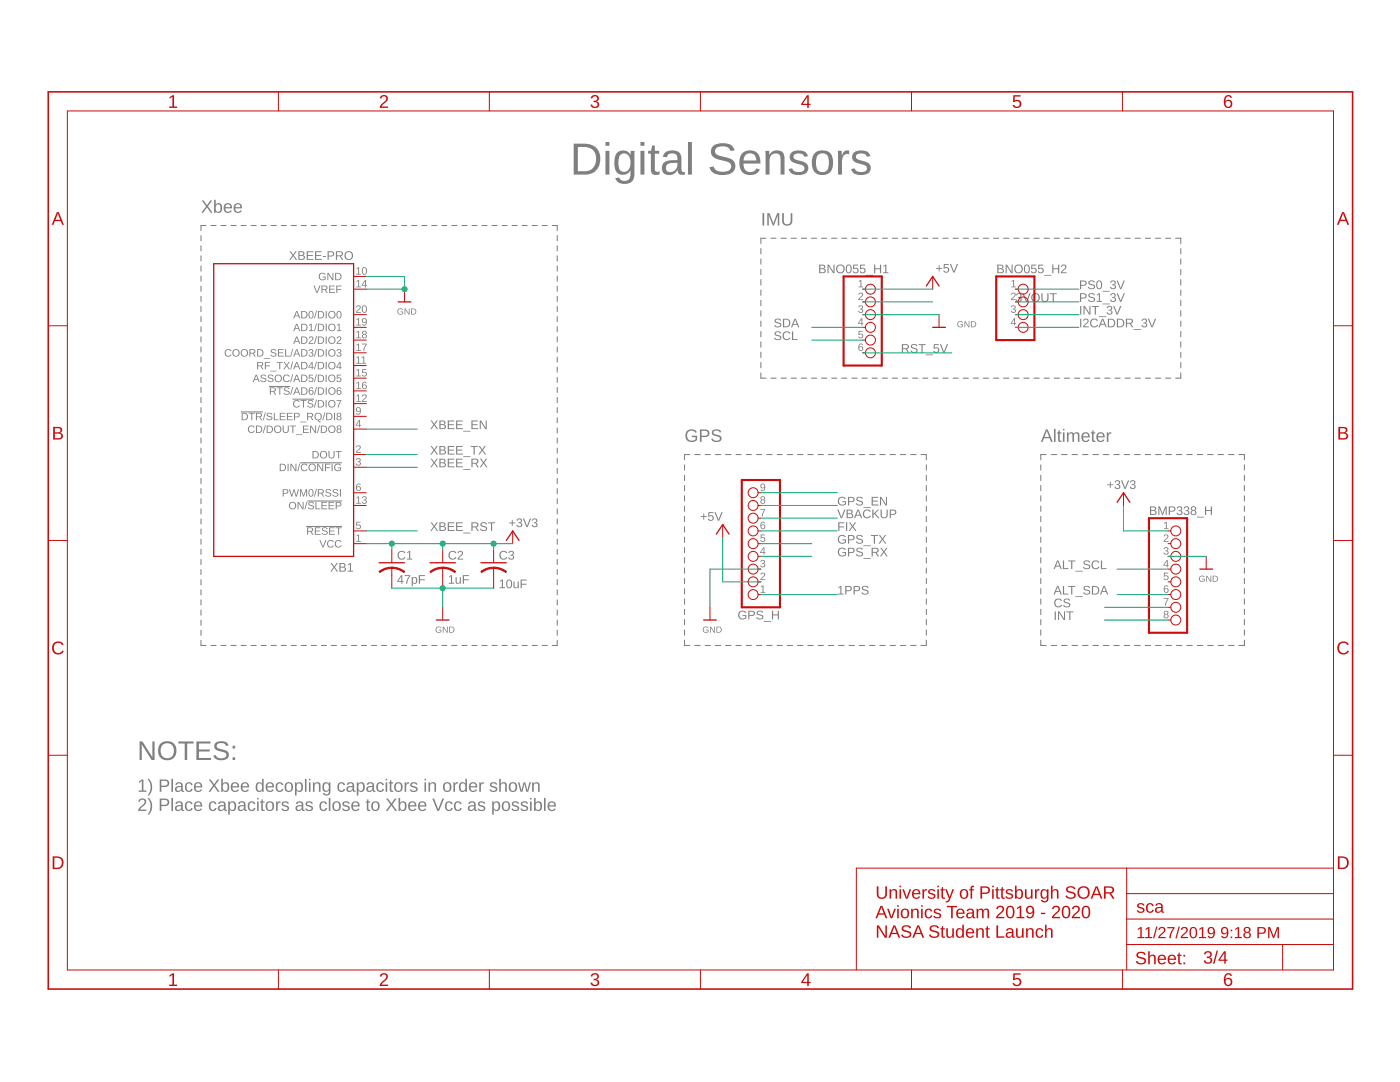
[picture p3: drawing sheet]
<svg xmlns="http://www.w3.org/2000/svg" width="279mm" height="216mm" viewBox="0 0 279 216" stroke-linecap="round" stroke-linejoin="round" font-family="sans-serif">
<g fill="#808080">
<path d="M114.5 28.7a6.9 6.9 0 0 1 4.1 .5 3.1 3.1 0 0 1 1.1 3.4 3.1 3.1 0 0 1-2.9 2.2h-2.3zM115.3 29.3v4.9h1.4a2.44 2.44 0 0 0 2.3-2.1 2.44 2.44 0 0 0-1.6-2.7zM120.8 28.3h.8v.8h-.8zM120.8 30.1h.8v4.7h-.8zM123.3 30.4a1.68 1.68 0 0 1 2.5 .5l.1-.8h.7v4.6a1.93 1.93 0 0 1-2.7 1.9l-.7-.4-.4-.7 .8-.1a1.18 1.18 0 0 0 1.4 .7 1.18 1.18 0 0 0 .8-1.4v-.7a1.71 1.71 0 0 1-2 .8 1.71 1.71 0 0 1-1.2-1.9l.2-1.7zM123.9 30.9a3.2 3.2 0 0 0-.1 3.2 1.27 1.27 0 0 0 1.4 0 1.27 1.27 0 0 0 .6-1.3 1.77 1.77 0 0 0-1.2-2.2zM127.8 28.3h.8v.8h-.8zM127.8 30.1h.8v4.7h-.8zM130.2 29h.5v1.1h.9v.6h-.9v3a.6 .6 0 0 0 .3 .6 .6 .6 0 0 0 .6-.1v.6a1.12 1.12 0 0 1-1.7-1v-3.1h-.6v-.6h.6zM132.7 30.5a2.17 2.17 0 0 1 3.2 .4l.1 3.1 .2 .3h.5v.5a.99 .99 0 0 1-1.5-.9 1.75 1.75 0 0 1-3 .2 1.62 1.62 0 0 1 .3-1.7 1.62 1.62 0 0 1 1.6-.4l1.1-.1a1.08 1.08 0 0 0-.8-1.3 1.08 1.08 0 0 0-1.3 .8l-.8-.1zM133.2 32.8a.93 .93 0 0 0-.1 1.4 .93 .93 0 0 0 1.4-.1l.6-.7 .1-.9-1.5 .1zM137.3 28.3h.8v6.5h-.8zM142.2 29.2a3.3 3.3 0 0 1 4.1 .1l.3 .7-.8 .1a1.87 1.87 0 0 0-2.7-.7 .92 .92 0 0 0-.3 1.1 .92 .92 0 0 0 .9 .6 4.1 4.1 0 0 1 2.9 1.3 1.79 1.79 0 0 1-1.9 2.5 2.6 2.6 0 0 1-3.1-1.5l.8-.2a1.93 1.93 0 0 0 2.6 1 1.02 1.02 0 0 0 .9-1.1 1.02 1.02 0 0 0-1.1-.9l-.8-.2a2.11 2.11 0 0 1-2.1-1.6v-.5zM148.1 30.6a2.17 2.17 0 0 1 2.6-.4 2.17 2.17 0 0 1 1.1 2.4h-3.4a1.38 1.38 0 0 0 .8 1.7 1.38 1.38 0 0 0 1.7-.7l.7 .2a2.18 2.18 0 0 1-2.6 1.1 2.18 2.18 0 0 1-1.4-2.5l.1-1.2zM148.7 31l-.3 1h2.5a1.28 1.28 0 0 0-.7-1.3 1.28 1.28 0 0 0-1.5 .3zM152.8 30.1h.7v.8a1.65 1.65 0 0 1 3 0l.1 3.9h-.8v-3a1.1 1.1 0 0 0-1.1-1.2 1.1 1.1 0 0 0-1.1 1.2v3h-.8zM157.8 30.6a2.27 2.27 0 0 1 3.3 .3l.1 .3-.7 .1a1.3 1.3 0 0 0-2.1-.2v.4a2.86 2.86 0 0 0 1.9 .8 1.34 1.34 0 0 1 1 1.5 1.34 1.34 0 0 1-1.5 1.1 1.93 1.93 0 0 1-2.4-1.2l.7-.1a1.47 1.47 0 0 0 2.4 .2v-.5l-.8-.5a2.6 2.6 0 0 1-2-1l-.1-.8zM162.7 30.5a2.13 2.13 0 0 1 3.5 1.1 2.82 2.82 0 0 1-1 3.1 2.15 2.15 0 0 1-2.3-.1 2.15 2.15 0 0 1-.9-2.1 2.53 2.53 0 0 1 .7-2zM163.3 30.8a2.94 2.94 0 0 0 0 3.3 1.28 1.28 0 0 0 1.5 .1 1.28 1.28 0 0 0 .6-1.3v-.9a1.27 1.27 0 0 0-.6-1.3 1.27 1.27 0 0 0-1.5 .1zM167.2 30.1h.8v1a1.14 1.14 0 0 1 1.5-1v.7a1.09 1.09 0 0 0-1.4 1.2l-.1 2.8h-.7zM170.3 30.6a2.27 2.27 0 0 1 3.3 .3l.1 .3-.7 .1a1.3 1.3 0 0 0-2.1-.2l-.1 .4a2.86 2.86 0 0 0 2 .8 1.34 1.34 0 0 1 1 1.5 1.34 1.34 0 0 1-1.5 1.1 1.93 1.93 0 0 1-2.4-1.2l.7-.1a1.47 1.47 0 0 0 2.4 .2l-.1-.5-.7-.5a2.6 2.6 0 0 1-2.1-1v-.8z"/>
<path d="M27.8 148h.6l2 3.1v-3.1h.5v3.6h-.7l-1.9-3.1v3.1h-.5zM32 148.4a1.9 1.9 0 0 1 2.7 .1 1.9 1.9 0 0 1-.1 2.7 1.9 1.9 0 0 1-2.7-.1 2.28 2.28 0 0 1 .1-2.7zM32.4 148.7a1.54 1.54 0 0 0-.3 1.7 1.54 1.54 0 0 0 1.6 .9 1.57 1.57 0 0 0 1-1.5 1.57 1.57 0 0 0-1-1.5l-.9 .1zM35.6 148h3v.4h-1.2v3.2h-.5v-3.2h-1.3zM39.2 148h2.8v.4h-2.3v1.1h2.1v.5h-2.1v1.2h2.4v.4h-2.9zM42.9 148.3a1.87 1.87 0 0 1 2.6 .2l.1 .2-.5 .1a1.04 1.04 0 0 0-.9-.5 1.04 1.04 0 0 0-1 .6 1.62 1.62 0 0 0 1.6 .7 1.03 1.03 0 0 1 .9 1.2 1.03 1.03 0 0 1-1.2 .9 1.54 1.54 0 0 1-1.9-.9l.5-.1a1.25 1.25 0 0 0 2.1 .2 .91 .91 0 0 0-1.1-1 1.1 1.1 0 0 1-1.2-1.6zM46.4 148.8h.5v.6h-.5zM46.4 151.1h.5v.5h-.5z"/>
<path d="M27.8 155.9l.5-.4h.3v2.2h.6v.3h-1.5v-.3h.6v-1.9l-.5 .4zM29.4 155.4a1.08 1.08 0 0 1 .9 1 2.5 2.5 0 0 1-.6 2.3h-.3a2.51 2.51 0 0 0 0-3.3zM31.9 155.5a2.15 2.15 0 0 1 1.7 .2 .76 .76 0 0 1 .1 .9 .76 .76 0 0 1-.8 .4h-.7v1h-.3zM32.2 155.8v1l1-.1a.5 .5 0 0 0 0-.8zM34.2 155.4h.3v2.6h-.3zM35.2 156.2a.75 .75 0 0 1 .8-.1 .75 .75 0 0 1 .5 .6v.9l.3 .2v.2h-.4l-.2-.4a.64 .64 0 0 1-.8 .5 .64 .64 0 0 1-.5-.8 .64 .64 0 0 1 .8-.4l.5-.1a.43 .43 0 0 0-.3-.5 .43 .43 0 0 0-.6 .3h-.3zM35.4 157.2a.39 .39 0 0 0 0 .6 .39 .39 0 0 0 .6-.2l.2-.5zM37.1 156.3a.77 .77 0 0 1 1.3 .3l-.3 .1a.48 .48 0 0 0-.6-.3 .48 .48 0 0 0-.3 .6 .49 .49 0 0 0 .3 .7 .49 .49 0 0 0 .6-.3h.3a.79 .79 0 0 1-.9 .6 .79 .79 0 0 1-.6-.9zM38.9 156.3a.86 .86 0 0 1 1-.1 .86 .86 0 0 1 .5 .9h-1.4a.55 .55 0 0 0 .4 .7 .55 .55 0 0 0 .6-.3l.3 .1a.9 .9 0 0 1-1.2 .3 .9 .9 0 0 1-.4-1.1zM39.2 156.5l-.2 .4h1l-.3-.6zM41.7 155.5h.3l.7 1 .7-1h.4l-.9 1.2 .9 1.3h-.3l-.8-1.1-.7 1.1h-.4l.9-1.3zM44.2 155.4h.3v1a.72 .72 0 0 1 .9-.3 .72 .72 0 0 1 .3 .9 .77 .77 0 0 1-.8 1l-.4-.3-.1 .3h-.3zM44.7 156.4a.85 .85 0 0 0 .3 1.4 .84 .84 0 0 0 0-1.5zM46.3 156.3a.86 .86 0 0 1 1-.1 .86 .86 0 0 1 .4 .9h-1.3a.55 .55 0 0 0 .3 .7 .55 .55 0 0 0 .7-.3l.3 .1a.9 .9 0 0 1-1.2 .3 .9 .9 0 0 1-.4-1.1zM46.5 156.5l-.1 .4h1l-.3-.6zM48.3 156.3a.86 .86 0 0 1 1-.1 .86 .86 0 0 1 .4 .9h-1.3a.55 .55 0 0 0 .3 .7 .55 .55 0 0 0 .7-.3l.3 .1a.9 .9 0 0 1-1.2 .3 .9 .9 0 0 1-.4-1.1zM48.5 156.5l-.1 .4h1l-.3-.6zM51.2 156.3a.68 .68 0 0 1 1.1 .1v-1h.3v2.6h-.3v-.3a.72 .72 0 0 1-.9 .3 .72 .72 0 0 1-.4-.9zM51.5 156.5a.92 .92 0 0 0 .3 1.3 .8 .8 0 0 0 .5-.8 .8 .8 0 0 0-.5-.7zM53.2 156.3a.86 .86 0 0 1 1.1-.1 .86 .86 0 0 1 .4 .9h-1.4a.55 .55 0 0 0 .4 .7 .55 .55 0 0 0 .7-.3l.2 .1a.9 .9 0 0 1-1.2 .3 .9 .9 0 0 1-.4-1.1zM53.5 156.5l-.2 .4h1.1l-.3-.6zM55.2 156.3a.77 .77 0 0 1 1.3 .3l-.3 .1a.48 .48 0 0 0-.6-.3 .48 .48 0 0 0-.3 .6 .49 .49 0 0 0 .3 .7 .49 .49 0 0 0 .6-.3h.3a.79 .79 0 0 1-.9 .6 .79 .79 0 0 1-.6-.9zM57 156.3a.9 .9 0 0 1 1.2-.1 .9 .9 0 0 1 .3 1.2 .85 .85 0 0 1-1 .6 .85 .85 0 0 1-.7-.9zM57.3 156.4a.87 .87 0 0 0 .3 1.4 .8 .8 0 0 0 .5-.7 .8 .8 0 0 0-.5-.8zM58.9 156.1h.3v.3a.72 .72 0 0 1 .9-.3 .72 .72 0 0 1 .4 .9 .77 .77 0 0 1-1 1l-.3-.3v1h-.3zM59.4 156.4a.85 .85 0 0 0 .3 1.4 .84 .84 0 0 0 0-1.5zM60.9 155.4h.3v2.6h-.3zM61.7 155.4h.3v.3h-.3zM61.7 156.1h.3v1.9h-.3zM62.4 156.1h.3l.1 .3a.64 .64 0 0 1 .7-.3 .64 .64 0 0 1 .5 .6v1.3h-.4v-1.2a.46 .46 0 0 0-.5-.5 .46 .46 0 0 0-.3 .6v1.1h-.3zM64.5 156.3a.67 .67 0 0 1 1.1 .1l.1-.3h.3l-.1 1.8a.8 .8 0 0 1-.6 .8 .8 .8 0 0 1-.9-.4l.3-.1 .5 .3a.59 .59 0 0 0 .4-.9 .71 .71 0 0 1-.9 .3 .71 .71 0 0 1-.4-.8zM64.8 156.5a.89 .89 0 0 0 .3 1.3 .79 .79 0 0 0 .5-.8 .79 .79 0 0 0-.5-.7zM67.5 156.3a.77 .77 0 0 1 1.4 .3l-.4 .1a.48 .48 0 0 0-.6-.3 .48 .48 0 0 0-.2 .6 .49 .49 0 0 0 .2 .7 .49 .49 0 0 0 .7-.3h.3a.79 .79 0 0 1-1 .6 .79 .79 0 0 1-.6-.9zM69.4 156.2a.75 .75 0 0 1 .8-.1 .75 .75 0 0 1 .5 .6v.9l.3 .2v.2h-.4l-.2-.4a.64 .64 0 0 1-.8 .5 .64 .64 0 0 1-.5-.8 .64 .64 0 0 1 .8-.4l.5-.1a.43 .43 0 0 0-.3-.5 .43 .43 0 0 0-.6 .3h-.3zM69.6 157.2a.39 .39 0 0 0 0 .6 .39 .39 0 0 0 .6-.2l.2-.5zM71.2 156.1h.3v.3a.72 .72 0 0 1 .9-.3 .72 .72 0 0 1 .4 .9 .77 .77 0 0 1-1 1l-.3-.3v1h-.3zM71.7 156.4a.85 .85 0 0 0 .3 1.4 .84 .84 0 0 0 0-1.5zM73.4 156.2a.75 .75 0 0 1 .8-.1 .75 .75 0 0 1 .5 .6v.9l.2 .2v.2h-.4l-.2-.4a.64 .64 0 0 1-.7 .5 .64 .64 0 0 1-.5-.8 .64 .64 0 0 1 .8-.4l.4-.1a.43 .43 0 0 0-.3-.5 .43 .43 0 0 0-.5 .3h-.3zM73.6 157.2a.39 .39 0 0 0 0 .6 .39 .39 0 0 0 .6-.2l.1-.5zM75.3 156.3a.77 .77 0 0 1 1.3 .3l-.3 .1a.48 .48 0 0 0-.7-.3 .48 .48 0 0 0-.2 .6 .49 .49 0 0 0 .3 .7 .49 .49 0 0 0 .6-.3h.3a.79 .79 0 0 1-.9 .6 .79 .79 0 0 1-.6-.9zM77 155.4h.3v.3h-.3zM77 156.1h.3v1.9h-.3zM77.9 155.7h.2v.4h.4v.2h-.4v1.2l.1 .3h.3v.2h-.5l-.2-.2v-1.5h-.2v-.2h.2zM78.9 156.3a.9 .9 0 0 1 1.1-.1 .9 .9 0 0 1 .3 1.2 .85 .85 0 0 1-1 .6 .85 .85 0 0 1-.6-.9zM79.2 156.4a.87 .87 0 0 0 .3 1.4 .8 .8 0 0 0 .5-.7 .8 .8 0 0 0-.5-.8zM80.7 156.1h.3l.1 .4 .1-.3 .4-.1v.3h-.3l-.2 .3v1.3h-.4zM82.1 156.2a.86 .86 0 0 1 1.2 .3l-.3 .1a.4 .4 0 0 0-.4-.3 .4 .4 0 0 0-.3 .5h.2a.68 .68 0 0 1 .7 .3 .68 .68 0 0 1 .1 .7 .92 .92 0 0 1-1.5-.2l.3-.1a.46 .46 0 0 0 .5 .4 .46 .46 0 0 0 .4-.6h-.1a.83 .83 0 0 1-1-.9zM84.7 155.4h.3v.3h-.3zM84.7 156.1h.3v1.9h-.3zM85.5 156.1h.3v.3a.64 .64 0 0 1 .7-.3 .64 .64 0 0 1 .5 .6v1.3h-.3v-1.2a.46 .46 0 0 0-.5-.5 .46 .46 0 0 0-.4 .6v1.1h-.3zM88.6 156.3a.9 .9 0 0 1 1.2-.1 .9 .9 0 0 1 .3 1.2 .85 .85 0 0 1-1 .6 .85 .85 0 0 1-.7-.9zM89 156.4a.87 .87 0 0 0 .2 1.4 .8 .8 0 0 0 .6-.7 .8 .8 0 0 0-.5-.8zM90.5 156.1h.3v.4l.2-.3 .4-.1v.3h-.4l-.2 .3v1.3h-.3zM91.8 156.3a.68 .68 0 0 1 1.1 .1v-1h.3v2.6h-.3v-.3a.72 .72 0 0 1-1 .3 .72 .72 0 0 1-.3-.9zM92 156.5a.92 .92 0 0 0 .4 1.3 .8 .8 0 0 0 .5-.8 .8 .8 0 0 0-.5-.7zM93.8 156.3a.86 .86 0 0 1 1-.1 .86 .86 0 0 1 .5 .9h-1.4a.55 .55 0 0 0 .3 .7 .55 .55 0 0 0 .7-.3l.3 .1a.9 .9 0 0 1-1.2 .3 .9 .9 0 0 1-.4-1.1zM94.1 156.5l-.2 .4h1l-.3-.6zM95.6 156.1h.3l.1 .4 .1-.3 .4-.1v.3h-.3l-.2 .3v1.3h-.3zM98 156.2a.86 .86 0 0 1 1.2 .3l-.3 .1a.4 .4 0 0 0-.4-.3 .4 .4 0 0 0-.3 .5h.2a.68 .68 0 0 1 .7 .3 .68 .68 0 0 1 .1 .7 .92 .92 0 0 1-1.5-.2l.3-.1a.46 .46 0 0 0 .5 .4 .46 .46 0 0 0 .4-.6h-.1a.83 .83 0 0 1-1-.9zM99.6 155.4h.3v1a.64 .64 0 0 1 .8-.3 .64 .64 0 0 1 .4 .6v1.3h-.3v-1.2a.45 .45 0 0 0-.5-.5 .45 .45 0 0 0-.4 .6v1.1h-.3zM101.7 156.3a.9 .9 0 0 1 1.2-.1 .9 .9 0 0 1 .3 1.2 .85 .85 0 0 1-1 .6 .85 .85 0 0 1-.7-.9zM102.1 156.4a.87 .87 0 0 0 .3 1.4 .8 .8 0 0 0 .5-.7 .8 .8 0 0 0-.5-.8zM103.4 156.1h.3l.4 1.6 .4-1.6h.3l.4 1.6 .4-1.6h.4l-.6 1.9h-.4l-.3-1.6-.4 1.6h-.4zM106.2 156.1h.3v.3a.64 .64 0 0 1 .7-.3 .64 .64 0 0 1 .5 .6v1.3h-.3v-1.2a.46 .46 0 0 0-.5-.5 .46 .46 0 0 0-.4 .6v1.1h-.3z"/>
<path d="M27.9 159.5a.8 .8 0 0 1 1.2 .1 .8 .8 0 0 1-.5 1.2l-.7 .7h1.3v.3h-1.6a2.79 2.79 0 0 1 1.1-1.4 .48 .48 0 0 0-.1-.8 .48 .48 0 0 0-.7 .4h-.3zM29.4 159.2a1.08 1.08 0 0 1 .9 1.1 2.5 2.5 0 0 1-.6 2.2h-.3a2.51 2.51 0 0 0 0-3.3zM31.9 159.3a2.15 2.15 0 0 1 1.7 .2 .76 .76 0 0 1 .1 .9 .76 .76 0 0 1-.8 .4h-.7v1h-.3zM32.2 159.6v1l1-.1a.5 .5 0 0 0 0-.8zM34.2 159.2h.3v2.6h-.3zM35.2 160a.75 .75 0 0 1 .8-.1 .75 .75 0 0 1 .5 .6v1l.3 .1v.2h-.4l-.2-.4a.64 .64 0 0 1-.8 .5 .64 .64 0 0 1-.5-.8 .64 .64 0 0 1 .8-.4h.5a.43 .43 0 0 0-.3-.6 .43 .43 0 0 0-.6 .3h-.3zM35.4 161a.39 .39 0 0 0 0 .6 .39 .39 0 0 0 .6-.2l.2-.5zM37.1 160.1a.77 .77 0 0 1 1.3 .3l-.3 .1a.48 .48 0 0 0-.6-.3 .48 .48 0 0 0-.3 .7 .49 .49 0 0 0 .3 .6 .49 .49 0 0 0 .6-.3h.3a.79 .79 0 0 1-.9 .6 .79 .79 0 0 1-.6-.9zM38.9 160.1a.86 .86 0 0 1 1-.1 .86 .86 0 0 1 .5 .9h-1.4a.55 .55 0 0 0 .4 .7 .55 .55 0 0 0 .6-.3l.3 .1a.9 .9 0 0 1-1.2 .3 .9 .9 0 0 1-.4-1.1zM39.2 160.3l-.2 .4h1l-.3-.6zM41.9 160.1a.77 .77 0 0 1 1.3 .3l-.3 .1a.48 .48 0 0 0-.7-.3 .48 .48 0 0 0-.2 .7 .49 .49 0 0 0 .2 .6 .49 .49 0 0 0 .7-.3h.3a.79 .79 0 0 1-.9 .6 .79 .79 0 0 1-.6-.9zM43.8 160a.75 .75 0 0 1 .8-.1 .75 .75 0 0 1 .4 .6v1l.3 .1v.2h-.4l-.2-.4a.64 .64 0 0 1-.8 .5 .64 .64 0 0 1-.4-.8 .64 .64 0 0 1 .8-.4h.4a.43 .43 0 0 0-.3-.6 .43 .43 0 0 0-.5 .3h-.4zM43.9 161a.39 .39 0 0 0 0 .6 .39 .39 0 0 0 .6-.2l.2-.5zM45.5 159.9h.3l.1 .3a.72 .72 0 0 1 .9-.2 .72 .72 0 0 1 .3 .9 .77 .77 0 0 1-.9 .9l-.4-.3 .1 1h-.4zM46.1 160.2a.85 .85 0 0 0 .3 1.4 .84 .84 0 0 0 0-1.5zM47.8 160a.75 .75 0 0 1 .7-.1 .75 .75 0 0 1 .5 .6v1l.3 .1v.2h-.4l-.2-.4a.64 .64 0 0 1-.8 .5 .64 .64 0 0 1-.4-.8 .64 .64 0 0 1 .8-.4h.4a.43 .43 0 0 0-.3-.6 .43 .43 0 0 0-.5 .3h-.4zM47.9 161a.39 .39 0 0 0 0 .6 .39 .39 0 0 0 .6-.2l.2-.5zM49.6 160.1a.77 .77 0 0 1 1.4 .3l-.4 .1a.48 .48 0 0 0-.6-.3 .48 .48 0 0 0-.2 .7 .49 .49 0 0 0 .2 .6 .49 .49 0 0 0 .7-.3h.3a.79 .79 0 0 1-1 .6 .79 .79 0 0 1-.6-.9zM51.3 159.2h.3v.3h-.3zM51.3 159.9h.3v1.9h-.3zM52.2 159.5h.2v.4h.4v.2h-.4v1.2l.2 .3h.2v.2h-.5l-.1-.2-.1-1.5h-.2v-.2h.2zM53.2 160.1a.9 .9 0 0 1 1.2-.1 .9 .9 0 0 1 .3 1.2 .85 .85 0 0 1-1 .6 .85 .85 0 0 1-.7-.9zM53.6 160.2a.87 .87 0 0 0 .2 1.4 .8 .8 0 0 0 .6-.7 .8 .8 0 0 0-.5-.8zM55.1 159.9h.3v.4l.2-.3 .4-.1v.3h-.4l-.1 .3-.1 1.3h-.3zM56.4 160a.86 .86 0 0 1 1.3 .4h-.3a.4 .4 0 0 0-.5-.3 .4 .4 0 0 0-.3 .5l.2 .1a.68 .68 0 0 1 .7 .2 .68 .68 0 0 1 .1 .7 .92 .92 0 0 1-1.5-.2l.3-.1a.46 .46 0 0 0 .6 .4 .46 .46 0 0 0 .3-.6h-.1a.83 .83 0 0 1-1-.8zM59.3 160a.75 .75 0 0 1 .8-.1 .75 .75 0 0 1 .4 .6v1l.3 .1v.2h-.4l-.2-.4a.64 .64 0 0 1-.8 .5 .64 .64 0 0 1-.4-.8 .64 .64 0 0 1 .8-.4h.4a.43 .43 0 0 0-.3-.6 .43 .43 0 0 0-.5 .3h-.3zM59.4 161a.39 .39 0 0 0 0 .6 .39 .39 0 0 0 .6-.2l.2-.5zM61.2 160a.86 .86 0 0 1 1.2 .4h-.2a.4 .4 0 0 0-.5-.3 .4 .4 0 0 0-.3 .5l.2 .1a.68 .68 0 0 1 .7 .2 .68 .68 0 0 1 .1 .7 .92 .92 0 0 1-1.5-.2l.3-.1a.46 .46 0 0 0 .5 .4 .46 .46 0 0 0 .4-.6h-.1a.83 .83 0 0 1-1-.8zM64 160.1a.77 .77 0 0 1 1.3 .3l-.3 .1a.48 .48 0 0 0-.7-.3 .48 .48 0 0 0-.2 .7 .49 .49 0 0 0 .2 .6 .49 .49 0 0 0 .7-.3h.3a.79 .79 0 0 1-1 .6 .79 .79 0 0 1-.6-.9zM65.6 159.2h.3v2.6h-.3zM66.5 160.1a.9 .9 0 0 1 1.2-.1 .9 .9 0 0 1 .3 1.2 .85 .85 0 0 1-1 .6 .85 .85 0 0 1-.7-.9zM66.9 160.2a.87 .87 0 0 0 .3 1.4 .8 .8 0 0 0 .5-.7 .8 .8 0 0 0-.5-.8zM68.5 160a.86 .86 0 0 1 1.3 .4h-.3a.4 .4 0 0 0-.5-.3 .4 .4 0 0 0-.3 .5l.2 .1a.68 .68 0 0 1 .7 .2 .68 .68 0 0 1 .1 .7 .92 .92 0 0 1-1.4-.2l.2-.1a.46 .46 0 0 0 .6 .4 .46 .46 0 0 0 .3-.6h-.1a.83 .83 0 0 1-.9-.8zM70.3 160.1a.86 .86 0 0 1 1.1-.1 .86 .86 0 0 1 .4 .9h-1.4a.55 .55 0 0 0 .4 .7 .55 .55 0 0 0 .7-.3l.2 .1a.9 .9 0 0 1-1.2 .3 .9 .9 0 0 1-.4-1.1zM70.6 160.3l-.2 .4h1.1l-.3-.6zM73.3 159.5h.2v.4h.4v.2h-.4v1.2l.1 .3h.3v.2h-.5l-.2-.2v-1.5h-.2v-.2h.2zM74.3 160.1a.9 .9 0 0 1 1.2-.1 .9 .9 0 0 1 .2 1.2 .85 .85 0 0 1-.9 .6 .85 .85 0 0 1-.7-.9zM74.6 160.2a.87 .87 0 0 0 .3 1.4 .8 .8 0 0 0 .5-.7 .8 .8 0 0 0-.5-.8zM77.1 159.3h.3l.7 1 .7-1h.4l-.9 1.2 .9 1.3h-.3l-.8-1.1-.7 1.1h-.4l.9-1.3zM79.5 159.2h.4l-.1 1a.72 .72 0 0 1 1-.2 .72 .72 0 0 1 .3 .9 .77 .77 0 0 1-.9 .9l-.3-.3-.1 .3h-.3zM80.1 160.2a.85 .85 0 0 0 .3 1.4 .84 .84 0 0 0 0-1.5zM81.7 160.1a.86 .86 0 0 1 1-.1 .86 .86 0 0 1 .4 .9h-1.3a.55 .55 0 0 0 .3 .7 .55 .55 0 0 0 .7-.3l.3 .1a.9 .9 0 0 1-1.2 .3 .9 .9 0 0 1-.4-1.1zM81.9 160.3l-.1 .4h1l-.3-.6zM83.6 160.1a.86 .86 0 0 1 1.1-.1 .86 .86 0 0 1 .4 .9h-1.3a.55 .55 0 0 0 .3 .7 .55 .55 0 0 0 .7-.3l.3 .1a.9 .9 0 0 1-1.2 .3 .9 .9 0 0 1-.4-1.1zM83.9 160.3l-.1 .4h1l-.3-.6zM86.3 159.3h.3l.9 2.2 .8-2.2h.3l-1 2.5h-.3zM89 160.1a.77 .77 0 0 1 1.3 .3l-.3 .1a.48 .48 0 0 0-.6-.3 .48 .48 0 0 0-.3 .7 .49 .49 0 0 0 .3 .6 .49 .49 0 0 0 .6-.3h.3a.79 .79 0 0 1-.9 .6 .79 .79 0 0 1-.6-.9zM90.8 160.1a.77 .77 0 0 1 1.3 .3l-.3 .1a.48 .48 0 0 0-.7-.3 .48 .48 0 0 0-.2 .7 .49 .49 0 0 0 .3 .6 .49 .49 0 0 0 .6-.3h.3a.79 .79 0 0 1-.9 .6 .79 .79 0 0 1-.6-.9zM93.7 160a.75 .75 0 0 1 .8-.1 .75 .75 0 0 1 .4 .6v1l.3 .1v.2h-.4l-.2-.4a.64 .64 0 0 1-.8 .5 .64 .64 0 0 1-.4-.8 .64 .64 0 0 1 .8-.4h.4a.43 .43 0 0 0-.3-.6 .43 .43 0 0 0-.5 .3h-.3zM93.8 161a.39 .39 0 0 0 0 .6 .39 .39 0 0 0 .6-.2l.2-.5zM95.6 160a.86 .86 0 0 1 1.2 .4h-.3a.4 .4 0 0 0-.4-.3 .4 .4 0 0 0-.3 .5l.2 .1a.68 .68 0 0 1 .7 .2 .68 .68 0 0 1 .1 .7 .92 .92 0 0 1-1.5-.2l.3-.1a.46 .46 0 0 0 .5 .4 .46 .46 0 0 0 .4-.6h-.1a.83 .83 0 0 1-1-.8zM98.2 159.9h.3v.3a.72 .72 0 0 1 1-.2 .72 .72 0 0 1 .3 .9 .77 .77 0 0 1-.9 .9l-.4-.3v1h-.3zM98.8 160.2a.85 .85 0 0 0 .2 1.4 .84 .84 0 0 0 .1-1.5zM100.3 160.1a.9 .9 0 0 1 1.2-.1 .9 .9 0 0 1 .3 1.2 .85 .85 0 0 1-1 .6 .85 .85 0 0 1-.7-.9zM100.7 160.2a.87 .87 0 0 0 .3 1.4 .8 .8 0 0 0 .5-.7 .8 .8 0 0 0-.5-.8zM102.3 160a.86 .86 0 0 1 1.3 .4h-.3a.4 .4 0 0 0-.5-.3 .4 .4 0 0 0-.3 .5l.2 .1a.68 .68 0 0 1 .7 .2 .68 .68 0 0 1 .1 .7 .92 .92 0 0 1-1.4-.2l.2-.1a.46 .46 0 0 0 .6 .4 .46 .46 0 0 0 .3-.6h-.1a.83 .83 0 0 1-.9-.8zM104.1 160a.86 .86 0 0 1 1.3 .4h-.3a.4 .4 0 0 0-.5-.3 .4 .4 0 0 0-.3 .5l.2 .1a.68 .68 0 0 1 .7 .2 .68 .68 0 0 1 .1 .7 .92 .92 0 0 1-1.4-.2l.2-.1a.46 .46 0 0 0 .6 .4 .46 .46 0 0 0 .3-.6h-.1a.83 .83 0 0 1-.9-.8zM105.8 159.2h.3v.3h-.3zM105.8 159.9h.3v1.9h-.3zM106.6 159.2h.3v1a.72 .72 0 0 1 .9-.2 .72 .72 0 0 1 .4 .9 .77 .77 0 0 1-.9 .9l-.4-.3v.3h-.3zM107.1 160.2a.85 .85 0 0 0 .3 1.4 .84 .84 0 0 0 0-1.5zM108.6 159.2h.3v2.6h-.3zM109.5 160.1a.86 .86 0 0 1 1-.1 .86 .86 0 0 1 .5 .9h-1.4a.55 .55 0 0 0 .3 .7 .55 .55 0 0 0 .7-.3l.3 .1a.9 .9 0 0 1-1.2 .3 .9 .9 0 0 1-.4-1.1zM109.8 160.3l-.2 .4h1l-.3-.6z"/>
<path d="M40.3 40h.3l.7 1 .7-1h.3l-.8 1.2 .9 1.3h-.4l-.7-1.1-.7 1.1h-.4l.9-1.3zM42.7 39.9h.3v1a.72 .72 0 0 1 1-.3 .72 .72 0 0 1 .3 .9 .77 .77 0 0 1-.9 1l-.4-.3v.3h-.3zM43.3 40.9a.85 .85 0 0 0 .3 1.4 .84 .84 0 0 0 0-1.5zM44.9 40.8a.86 .86 0 0 1 1-.2 .86 .86 0 0 1 .4 1h-1.3a.55 .55 0 0 0 .3 .6 .55 .55 0 0 0 .7-.2h.3a.9 .9 0 0 1-1.2 .4 .9 .9 0 0 1-.4-1.2zM45.1 40.9l-.1 .4h1l-.3-.5zM46.8 40.8a.86 .86 0 0 1 1.1-.2 .86 .86 0 0 1 .4 1h-1.3a.55 .55 0 0 0 .3 .6 .55 .55 0 0 0 .7-.2h.2a.9 .9 0 0 1-1.2 .4 .9 .9 0 0 1-.4-1.2zM47.1 40.9l-.1 .4h1l-.3-.5z"/>
<path d="M152.2 42.5h.3v2.5h-.3zM153.1 42.5h.5l.7 2.1 .8-2.1h.4v2.5h-.3v-2.2l-.7 2.2h-.3l-.8-2.2v2.2h-.3zM156.1 42.5h.3v1.6a.68 .68 0 0 0 .7 .7 .68 .68 0 0 0 .7-.7v-1.6h.3v1.6a1.02 1.02 0 0 1-1 .9 1.02 1.02 0 0 1-1-.9z"/>
<path d="M137.1 86a1.28 1.28 0 0 1 2 .2l-.3 .1a.94 .94 0 0 0-1.4-.2 .94 .94 0 0 0-.2 1.4 1.04 1.04 0 0 0 1.6 .2v-.5h-.7v-.3h1v.9a1.35 1.35 0 0 1-1.9 .1 1.35 1.35 0 0 1-.1-1.9zM139.7 85.7a2.15 2.15 0 0 1 1.7 .2 .76 .76 0 0 1 .1 .9 .76 .76 0 0 1-.8 .4h-.7v1h-.3zM140 86v.9h1a.5 .5 0 0 0 0-.9zM142.2 86a1.12 1.12 0 0 1 1.7 .2l-.3 .1a.64 .64 0 0 0-.6-.4 .64 .64 0 0 0-.6 .5l.7 .3a.76 .76 0 0 1 .9 .8 .76 .76 0 0 1-1 .7 .9 .9 0 0 1-1.1-.6l.4-.1a.79 .79 0 0 0 .7 .4 .79 .79 0 0 0 .7-.4 1.76 1.76 0 0 0-1.4-.7l-.2-.3z"/>
<path d="M208.7 85.7h.4l1 2.5h-.3l-.3-.8h-1.1l-.3 .8h-.4zM208.9 86l-.4 1.2h.9zM210.3 85.6h.4v2.6h-.4zM211.3 85.9h.2v.4h.3v.2h-.3v1.2l.1 .2h.3v.3l-.6-.1-.1-.1v-1.5h-.2v-.2h.2zM212.1 85.6h.3v.3h-.3zM212.1 86.3h.3v1.9h-.3zM212.9 86.3h.3v.3a.58 .58 0 0 1 .6-.4 .58 .58 0 0 1 .5 .4 .58 .58 0 0 1 .7-.4 .58 .58 0 0 1 .4 .7v1.3h-.3v-1.5a.42 .42 0 0 0-.5-.2 .42 .42 0 0 0-.3 .6v1.1h-.3v-1.5a.42 .42 0 0 0-.5-.2 .42 .42 0 0 0-.3 .6v1.1h-.3zM216 86.5a.86 .86 0 0 1 1.1-.2 .86 .86 0 0 1 .4 1h-1.4a.55 .55 0 0 0 .4 .6 .55 .55 0 0 0 .7-.2l.2 .1a.9 .9 0 0 1-1.2 .3 .9 .9 0 0 1-.4-1.2zM216.3 86.6l-.2 .4h1.1l-.3-.5zM218 85.9h.2v.4h.4v.2h-.4v1.2l.1 .2h.3v.3l-.5-.1-.1-.1-.1-1.5h-.2v-.2h.2zM219 86.5a.86 .86 0 0 1 1.1-.2 .86 .86 0 0 1 .4 1h-1.4a.55 .55 0 0 0 .4 .6 .55 .55 0 0 0 .7-.2l.2 .1a.9 .9 0 0 1-1.2 .3 .9 .9 0 0 1-.4-1.2zM219.3 86.6l-.2 .4h1.1l-.4-.5zM220.9 86.3h.3v.4l.2-.4h.4v.2l-.4 .1-.2 .2v1.4h-.3z"/>
</g>
<g fill="none" stroke="#808080" stroke-width=".21">
<path d="M40.1 47v1M40.1 49v1.1M40.1 51.1v1M40.1 53.1v1M40.1 55.1v1M40.1 57.1v1M40.1 59.1v1.1M41.1 45h-1v1M42.1 45h1M44.1 45h1M46.1 45h1M48.1 45h1"/>
<path d="M50.1 45h1M52.1 45h1M54.1 45h1M56.1 45h1M58.1 45h1M60.1 45h1M62.1 45h1M64.1 45h1.1M66.1 45h1M68.2 45h1M70.1 45h1.1M72.2 45h1"/>
<path d="M74.1 45h1.1M76.2 45h1M78.2 45h1M80.2 45h1M82.2 45h1M84.2 45h1M86.2 45h1M88.2 45h1M90.2 45h1M92.2 45h1M94.2 45h1M96.2 45h1"/>
<path d="M98.2 45h1M100.2 45h1M102.2 45h1M104.2 45h1M106.2 45h1M108.2 45h1M110.2 45h1v1M111.2 47v1M111.2 49v1.1M111.2 51.1v1M111.2 53.1v1M111.2 55.1v1"/>
<path d="M111.2 57.1v1M111.2 59.1v1.1M151.8 49.6v1.1M151.8 51.7v1M151.8 53.7v1.1M151.8 55.8v1.1M151.8 57.9v1M151.8 59.9v1.1M152.9 47.5h-1.1v1.1M153.9 47.5h1M155.9 47.5h1M157.9 47.5h1"/>
<path d="M159.9 47.5h1.1M161.9 47.5h1.1M164 47.5h1M166 47.5h1M168 47.5h1M170 47.5h1M172 47.5h1.1M174.1 47.5h1M176.1 47.5h1M178.1 47.5h1M180.1 47.5h1M182.1 47.5h1.1"/>
<path d="M184.1 47.5h1.1M186.2 47.5h1M188.2 47.5h1M190.2 47.5h1M192.2 47.5h1.1M194.2 47.5h1.1M196.3 47.5h1M198.3 47.5h1M200.3 47.5h1M202.3 47.5h1M204.3 47.5h1.1M206.4 47.5h1"/>
<path d="M208.4 47.5h1M210.4 47.5h1M212.4 47.5h1M214.4 47.5h1.1M216.5 47.5h1M218.5 47.5h1M220.5 47.5h1M222.5 47.5h1M224.5 47.5h1.1M226.5 47.5h1.1M228.6 47.5h1M230.6 47.5h1"/>
<path d="M232.6 47.5h1M234.6 47.5h1v1.1M235.6 49.6v1.1M235.6 51.7v1M235.6 53.7v1.1M235.6 55.8v1.1M235.6 57.9v1M235.6 59.9v1.1M40.1 61.2v1M40.1 63.2v1M40.1 65.2v1M40.1 67.2v1"/>
<path d="M40.1 69.2v1.1M40.1 71.2v1.1M40.1 73.3v1M40.1 75.3v1M40.1 77.3v1M40.1 79.3v1M111.2 61.2v1M111.2 63.2v1M111.2 65.2v1M111.2 67.2v1M111.2 69.2v1.1M111.2 71.2v1.1"/>
<path d="M111.2 73.3v1M111.2 75.3v1M111.2 77.3v1M111.2 79.3v1M151.8 62v1.1M151.8 64.1v1M151.8 66.1v1.1M151.8 68.2v1.1M151.8 70.3v1M151.8 72.3v1.1M151.8 74.4v1.1h1.1M153.9 75.5h1"/>
<path d="M155.9 75.5h1M157.9 75.5h1M159.9 75.5h1.1M161.9 75.5h1.1M164 75.5h1M166 75.5h1M168 75.5h1M170 75.5h1M172 75.5h1.1M174.1 75.5h1M176.1 75.5h1M178.1 75.5h1"/>
<path d="M180.1 75.5h1M182.1 75.5h1.1M184.1 75.5h1.1M186.2 75.5h1M188.2 75.5h1M190.2 75.5h1M192.2 75.5h1.1M194.2 75.5h1.1M196.3 75.5h1M198.3 75.5h1M200.3 75.5h1M202.3 75.5h1"/>
<path d="M204.3 75.5h1.1M206.4 75.5h1M208.4 75.5h1M210.4 75.5h1M212.4 75.5h1M214.4 75.5h1.1M216.5 75.5h1M218.5 75.5h1M220.5 75.5h1M222.5 75.5h1M224.5 75.5h1.1M226.5 75.5h1.1"/>
<path d="M228.6 75.5h1M230.6 75.5h1M232.6 75.5h1M235.6 62v1.1M235.6 64.1v1M235.6 66.1v1.1M235.6 68.2v1.1M235.6 70.3v1M235.6 72.3v1.1M235.6 74.4v1.1h-1M40.1 81.3v1.1M40.1 83.4v1"/>
<path d="M40.1 85.4v1M40.1 87.4v1M40.1 89.4v1M40.1 91.4v1.1M40.1 93.5v1M40.1 95.5v1M40.1 97.5v1M40.1 99.5v1M111.2 81.3v1.1M111.2 83.4v1M111.2 85.4v1M111.2 87.4v1"/>
<path d="M111.2 89.4v1M111.2 91.4v1.1M111.2 93.5v1M111.2 95.5v1M111.2 97.5v1M111.2 99.5v1M136.6 92.8v1M136.6 94.8v1.1M136.6 96.9v1M136.6 98.9v1.1M137.7 90.7h-1.1v1.1M138.7 90.7h1"/>
<path d="M140.7 90.7h1.1M142.8 90.7h1M144.8 90.7h1.1M146.9 90.7h1M148.9 90.7h1.1M151 90.7h1M153 90.7h1.1M155.1 90.7h1M157.1 90.7h1.1M159.2 90.7h1M161.2 90.7h1.1M163.3 90.7h1"/>
<path d="M165.3 90.7h1.1M167.4 90.7h1M169.4 90.7h1.1M171.5 90.7h1.1M173.5 90.7h1.1M175.6 90.7h1.1M177.7 90.7h1M179.7 90.7h1.1M181.8 90.7h1M183.8 90.7h1.1v1.1M184.9 92.8v1M184.9 94.8v1.1"/>
<path d="M184.9 96.9v1M184.9 98.9v1.1M207.7 92.8v1M207.7 94.8v1.1M207.7 96.9v1M207.7 98.9v1.1M208.8 90.7h-1.1v1.1M209.8 90.7h1.1M211.9 90.7h1.1M214 90.7h1M216 90.7h1.1M218.1 90.7h1.1"/>
<path d="M220.2 90.7h1.1M222.3 90.7h1.1M224.4 90.7h1M226.4 90.7h1.1M228.5 90.7h1.1M230.6 90.7h1.1M232.7 90.7h1.1M234.8 90.7h1.1M236.9 90.7h1M239 90.7h1M241 90.7h1.1M243.1 90.7h1.1"/>
<path d="M245.2 90.7h1.1M247.3 90.7h1v1.1M248.3 92.8v1M248.3 94.8v1.1M248.3 96.9v1M248.3 98.9v1.1M40.1 101.5v1.1M40.1 103.5v1.1M40.1 105.6v1M40.1 107.6v1M40.1 109.6v1M40.1 111.6v1"/>
<path d="M40.1 113.6v1.1M40.1 115.7v1M40.1 117.7v1M40.1 119.7v1M111.2 101.5v1.1M111.2 103.5v1.1M111.2 105.6v1M111.2 107.6v1M111.2 109.6v1M111.2 111.6v1M111.2 113.6v1.1M111.2 115.7v1"/>
<path d="M111.2 117.7v1M111.2 119.7v1M136.6 101v1M136.6 103v1.1M136.6 105.1v1.1M136.6 107.2v1M136.6 109.2v1.1M136.6 111.3v1M136.6 113.3v1.1M136.6 115.4v1.1M136.6 117.5v1M136.6 119.5v1.1"/>
<path d="M184.9 101v1M184.9 103v1.1M184.9 105.1v1.1M184.9 107.2v1M184.9 109.2v1.1M184.9 111.3v1M184.9 113.3v1.1M184.9 115.4v1.1M184.9 117.5v1M184.9 119.5v1.1M207.7 101v1M207.7 103v1.1"/>
<path d="M207.7 105.1v1.1M207.7 107.2v1M207.7 109.2v1.1M207.7 111.3v1M207.7 113.3v1.1M207.7 115.4v1.1M207.7 117.5v1M207.7 119.5v1.1M248.3 101v1M248.3 103v1.1M248.3 105.1v1.1M248.3 107.2v1"/>
<path d="M248.3 109.2v1.1M248.3 111.3v1M248.3 113.3v1.1M248.3 115.4v1.1M248.3 117.5v1M248.3 119.5v1.1M40.1 127.8v1h1M40.1 121.7v1M40.1 123.7v1.1M40.1 125.8v1M42.1 128.8h1M44.1 128.8h1"/>
<path d="M46.1 128.8h1M48.1 128.8h1M50.1 128.8h1M52.1 128.8h1M54.1 128.8h1M56.1 128.8h1M58.1 128.8h1M60.1 128.8h1M62.1 128.8h1M64.1 128.8h1.1M66.1 128.8h1M68.2 128.8h1"/>
<path d="M70.1 128.8h1.1M72.2 128.8h1M74.1 128.8h1.1M76.2 128.8h1M78.2 128.8h1M80.2 128.8h1M82.2 128.8h1M84.2 128.8h1M86.2 128.8h1M88.2 128.8h1M90.2 128.8h1M92.2 128.8h1"/>
<path d="M94.2 128.8h1M96.2 128.8h1M98.2 128.8h1M100.2 128.8h1M102.2 128.8h1M104.2 128.8h1M106.2 128.8h1M108.2 128.8h1M111.2 127.8v1h-1M111.2 121.7v1M111.2 123.7v1.1M111.2 125.8v1"/>
<path d="M136.6 127.7v1.1h1.1M136.6 121.6v1M136.6 123.6v1.1M136.6 125.7v1M138.7 128.8h1M140.7 128.8h1.1M142.8 128.8h1M144.8 128.8h1.1M146.9 128.8h1M148.9 128.8h1.1M151 128.8h1M153 128.8h1.1"/>
<path d="M155.1 128.8h1M157.1 128.8h1.1M159.2 128.8h1M161.2 128.8h1.1M163.3 128.8h1M165.3 128.8h1.1M167.4 128.8h1M169.4 128.8h1.1M171.5 128.8h1.1M173.5 128.8h1.1M175.6 128.8h1.1M177.7 128.8h1"/>
<path d="M179.7 128.8h1.1M181.8 128.8h1M184.9 127.7v1.1h-1.1M184.9 121.6v1M184.9 123.6v1.1M184.9 125.7v1M207.7 121.6v1M207.7 123.6v1.1M207.7 125.7v1M207.7 127.7v1.1h1.1M209.8 128.8h1.1M211.9 128.8h1.1"/>
<path d="M214 128.8h1M216 128.8h1.1M218.1 128.8h1.1M220.2 128.8h1.1M222.3 128.8h1.1M224.4 128.8h1M226.4 128.8h1.1M228.5 128.8h1.1M230.6 128.8h1.1M232.7 128.8h1.1M234.8 128.8h1.1M236.9 128.8h1"/>
<path d="M239 128.8h1M241 128.8h1.1M243.1 128.8h1.1M245.2 128.8h1.1M248.3 121.6v1M248.3 123.6v1.1M248.3 125.7v1M248.3 127.7v1.1h-1"/>
</g>
<g fill="#808080">
<path d="M171.4 56.1l.5-.2v1.3h.4v.1h-1v-.1h.4v-1.2l-.3 .3z"/>
<path d="M171.4 58.5a.5 .5 0 0 1 .8 .2 .5 .5 0 0 1-.4 .7l-.3 .3h.8v.2h-1l.1-.4 .4-.3a.3 .3 0 0 0 .2-.5 .3 .3 0 0 0-.5 .1h-.2z"/>
<path d="M171.4 61a.43 .43 0 0 1 .7 0 .43 .43 0 0 1-.2 .7 .39 .39 0 0 1 .4 .4 .39 .39 0 0 1-.5 .3l-.5-.2v-.2h.2a.3 .3 0 0 0 .4 .3 .3 .3 0 0 0 .1-.5l-.4-.1v-.1a.29 .29 0 0 0 .4-.2 .29 .29 0 0 0-.2-.3 .29 .29 0 0 0-.3 .2h-.2z"/>
<path d="M171.4 66h.8v.2h-.7v.5a.5 .5 0 0 1 .7 .2 .5 .5 0 0 1-.3 .7 .5 .5 0 0 1-.6-.4l.5 .2a.34 .34 0 0 0 .3-.5 .34 .34 0 0 0-.6-.1h-.2z"/>
<path d="M201.9 56.1l.5-.2v1.3h.3v.1h-.9v-.1h.4v-1.2l-.3 .3z"/>
<path d="M201.9 58.5a.5 .5 0 0 1 .8 .2 .5 .5 0 0 1-.4 .7l-.3 .3h.7v.2h-.9l.1-.4 .4-.3a.3 .3 0 0 0 .2-.5 .3 .3 0 0 0-.5 .1h-.2z"/>
<path d="M201.9 61a.43 .43 0 0 1 .7 0 .43 .43 0 0 1-.2 .7 .39 .39 0 0 1 .3 .4 .39 .39 0 0 1-.4 .3l-.5-.2-.1-.2h.2a.3 .3 0 0 0 .4 .3 .3 .3 0 0 0 .2-.5l-.4-.1v-.1a.29 .29 0 0 0 .4-.2 .29 .29 0 0 0-.2-.3 .29 .29 0 0 0-.3 .2h-.2z"/>
<path d="M232.3 104.4l.6-.3v1.3h.3v.2h-.9v-.2h.4v-1.1l-.4 .2z"/>
<path d="M232.4 106.7a.5 .5 0 0 1 .8 .3 .5 .5 0 0 1-.5 .6l-.3 .4h.8v.1h-1l.2-.3 .4-.4a.3 .3 0 0 0 .2-.5 .3 .3 0 0 0-.6 .1h-.2z"/>
<path d="M232.4 109.3a.43 .43 0 0 1 .7-.1 .43 .43 0 0 1-.2 .7 .39 .39 0 0 1 .3 .5 .39 .39 0 0 1-.5 .3l-.4-.2-.1-.2h.2a.3 .3 0 0 0 .4 .2 .3 .3 0 0 0 .1-.4l-.3-.1v-.2a.29 .29 0 0 0 .4-.1 .29 .29 0 0 0-.2-.4 .29 .29 0 0 0-.4 .3h-.2z"/>
<path d="M232.3 114.3h.8v.1h-.6l-.1 .5a.5 .5 0 0 1 .8 .2 .5 .5 0 0 1-.3 .7 .5 .5 0 0 1-.7-.4l.5 .2a.34 .34 0 0 0 .3-.5 .34 .34 0 0 0-.6 0h-.1z"/>
<path d="M232.2 119.4h1l-.5 1.4h-.2l.1-.4 .4-.9h-.8z"/>
<path d="M151.8 117.1l.6-.3v1.3h.3v.2h-.9v-.2h.4v-1.1l-.4 .2z"/>
<path d="M151.9 114.4a.5 .5 0 0 1 .8 .2 .5 .5 0 0 1-.4 .7l-.3 .3h.7v.1h-.9l.1-.3 .4-.4a.3 .3 0 0 0 .2-.5 .3 .3 0 0 0-.5 .2l-.2-.1z"/>
<path d="M151.9 111.8a.43 .43 0 0 1 .7 0 .43 .43 0 0 1-.2 .7 .39 .39 0 0 1 .3 .4 .39 .39 0 0 1-.5 .3l-.4-.2-.1-.2h.2a.3 .3 0 0 0 .4 .3 .3 .3 0 0 0 .2-.5l-.4-.1v-.1a.29 .29 0 0 0 .4-.2 .29 .29 0 0 0-.2-.4 .29 .29 0 0 0-.4 .3h-.2z"/>
<path d="M151.8 106.7h.9v.1h-.7v.5a.5 .5 0 0 1 .7 .2 .5 .5 0 0 1-.3 .7 .5 .5 0 0 1-.7-.4l.5 .2a.34 .34 0 0 0 .3-.5 .34 .34 0 0 0-.5-.1h-.2z"/>
<path d="M151.8 101.6h.9l-.5 1.4h-.2l.1-.3 .4-1h-.7z"/>
<path d="M71.1 106.9l.6-.2v1.3h.3v.1h-.9v-.1h.4v-1.2l-.4 .3z"/>
<path d="M71.2 89a.5 .5 0 0 1 .8 .2 .5 .5 0 0 1-.5 .7l-.3 .3h.8v.1h-1l.2-.3 .4-.4a.3 .3 0 0 0 .2-.5 .32 .32 0 0 0-.6 .2l-.1-.1z"/>
<path d="M191.2 64.2l.6-.1 .4 .3h-.2a.48 .48 0 0 0-.7 0 .48 .48 0 0 0 .1 .7 .48 .48 0 0 0 .7 0v-.3h-.4v-.1h.5v.4a.67 .67 0 0 1-1 .1 .67 .67 0 0 1 0-1zM192.5 64.1h.2l.6 1v-1h.2v1.2h-.2l-.7-1v1h-.1zM193.8 64.1h.4a.61 .61 0 0 1 .6 .6 .61 .61 0 0 1-.6 .6h-.4zM193.9 64.2v1a.52 .52 0 0 0 .8-.5 .52 .52 0 0 0-.8-.5z"/>
<path d="M187.3 53h.2v.5h.5v.2h-.5v.5h-.2v-.5h-.5v-.2h.5zM188.4 52.7h.9v.2h-.7l-.1 .5a.59 .59 0 0 1 .9 .3 .59 .59 0 0 1-.4 .8 .59 .59 0 0 1-.7-.5h.2a.38 .38 0 0 0 .5 .1 .38 .38 0 0 0 .1-.5 .38 .38 0 0 0-.6 0h-.2zM189.6 52.7h.2l.6 1.5 .6-1.5h.2l-.7 1.7h-.2z"/>
<path d="M239.5 115l.6-.1 .3 .2-.1 .1a.48 .48 0 0 0-.7 0 .48 .48 0 0 0 0 .7 .48 .48 0 0 0 .7-.1v-.2h-.4v-.1h.6v.4a.67 .67 0 0 1-1 .1 .67 .67 0 0 1 0-1zM240.7 114.9h.2l.7 1v-1h.1v1.2h-.2l-.6-1v1h-.2zM242 114.9h.4a.61 .61 0 0 1 .7 .6 .61 .61 0 0 1-.6 .6h-.5zM242.2 115v1a.52 .52 0 0 0 .7-.5 .52 .52 0 0 0-.7-.5z"/>
<path d="M221.5 96.1h.2v.5h.5v.2h-.5v.5h-.2v-.5h-.5v-.2h.5zM222.6 95.9a.5 .5 0 0 1 .8 0 .5 .5 0 0 1-.1 .7l-.1 .1a.51 .51 0 0 1 .3 .7 .51 .51 0 0 1-.8 .1l-.3-.4h.2a.35 .35 0 0 0 .5 .3 .35 .35 0 0 0 .2-.5l-.5-.1v-.2a.33 .33 0 0 0 .5-.2 .33 .33 0 0 0-.2-.4 .33 .33 0 0 0-.4 .3h-.3zM223.7 95.8h.3l.5 1.6 .6-1.6h.3l-.7 1.8h-.3zM225.7 95.9a.5 .5 0 0 1 .7 0 .5 .5 0 0 1 0 .7l-.2 .1a.51 .51 0 0 1 .4 .7 .51 .51 0 0 1-.8 .1l-.3-.4h.2a.35 .35 0 0 0 .5 .3 .35 .35 0 0 0 .1-.5l-.4-.1v-.2a.33 .33 0 0 0 .5-.2 .33 .33 0 0 0-.3-.4 .33 .33 0 0 0-.4 .3h-.2z"/>
<path d="M140.4 125.2l.6-.2 .4 .3h-.2a.48 .48 0 0 0-.7 .1 .48 .48 0 0 0 .1 .7 .48 .48 0 0 0 .7-.1v-.2h-.4v-.2h.5v.5a.67 .67 0 0 1-.9 0 .67 .67 0 0 1-.1-.9zM141.7 125h.2l.6 1.1v-1.1h.2v1.3h-.2l-.7-1.1v1.1h-.1zM143 125h.4a.61 .61 0 0 1 .6 .6 .61 .61 0 0 1-.6 .7h-.4zM143.1 125.2v.9a.52 .52 0 0 0 .8-.5 .52 .52 0 0 0-.8-.4z"/>
<path d="M140.4 102.5h.1v.5h.6v.2h-.6v.5h-.1v-.5h-.6v-.2h.6zM141.4 102.2h1v.2h-.8v.5a.59 .59 0 0 1 .8 .3 .59 .59 0 0 1-.4 .8 .59 .59 0 0 1-.7-.5h.2a.38 .38 0 0 0 .6 .2 .38 .38 0 0 0 0-.6 .38 .38 0 0 0-.6 0h-.2zM142.6 102.2h.2l.6 1.5 .6-1.5h.2l-.7 1.7h-.2z"/>
<path d="M57.8 50.1h.2l.5 .7 .5-.7h.2l-.6 .9 .7 .9h-.3l-.5-.8-.5 .8h-.3l.7-.9zM59.5 50.1l1 .1 .2 .1v.4l-.3 .2a.47 .47 0 0 1 .5 .6 .47 .47 0 0 1-.7 .4h-.7zM59.8 50.3v.6l.7-.2-.1-.3zM59.8 51v.7l.6-.1 .2-.1-.2-.4zM61.2 50.1h1.3v.2h-1.1v.6h1v.2h-1v.6h1.2v.2h-1.4zM62.9 50.1h1.3v.2h-1.1v.6h1v.2h-1v.6h1.1v.2h-1.3zM64.4 51.1h.7v.2h-.7zM65.4 50.1h.7a.53 .53 0 0 1 .6 .6 .53 .53 0 0 1-.6 .5h-.5v.7h-.2zM65.6 50.3v.7h.7a.35 .35 0 0 0 0-.6zM67 50.1h.8a.5 .5 0 0 1 .6 .4 .5 .5 0 0 1-.4 .6l.5 .8h-.3l-.4-.8h-.5v.8h-.3zM67.3 50.3v.7h.5a.32 .32 0 0 0 .4-.4 .32 .32 0 0 0-.4-.3zM68.7 51a.9 .9 0 0 1 1.8 0 .9 .9 0 0 1-1.8 0zM69.1 50.5a.69 .69 0 0 0 .2 1.1 .69 .69 0 0 0 1-.4 .69 .69 0 0 0-.7-.9z"/>
<path d="M79.5 61.7l.6-.2 .3 .3-.1 .1a.48 .48 0 0 0-.7 0 .48 .48 0 0 0 0 .7 .48 .48 0 0 0 .7-.1v-.2h-.4v-.1h.6v.4a.67 .67 0 0 1-1 .1 .67 .67 0 0 1 0-1zM80.7 61.5h.2l.7 1.1v-1.1h.1v1.3h-.2l-.6-1.1v1.1h-.2zM82 61.5h.4a.61 .61 0 0 1 .7 .6 .61 .61 0 0 1-.6 .7h-.5zM82.2 61.7v.9a.52 .52 0 0 0 .7-.4 .52 .52 0 0 0-.7-.5z"/>
<path d="M102.1 103.7h.2v.6h.5v.1h-.5v.6h-.2v-.6h-.5v-.1h.5zM103.3 103.6a.5 .5 0 0 1 .7-.1 .5 .5 0 0 1 0 .7l-.2 .1a.51 .51 0 0 1 .3 .7 .51 .51 0 0 1-.7 .2l-.3-.5h.2a.35 .35 0 0 0 .5 .3 .35 .35 0 0 0 .1-.5l-.4-.1v-.2a.33 .33 0 0 0 .4-.2 .33 .33 0 0 0-.2-.4 .33 .33 0 0 0-.4 .3h-.2zM104.4 103.5h.2l.6 1.5 .6-1.5h.2l-.7 1.7h-.2zM106.3 103.6a.5 .5 0 0 1 .8-.1 .5 .5 0 0 1-.1 .7l-.1 .1a.51 .51 0 0 1 .3 .7 .51 .51 0 0 1-.8 .2l-.3-.5h.2a.35 .35 0 0 0 .5 .3 .35 .35 0 0 0 .2-.5l-.5-.1v-.2a.33 .33 0 0 0 .5-.2 .33 .33 0 0 0-.2-.4 .33 .33 0 0 0-.4 .3h-.3z"/>
<path d="M80.1 114.8h.2v1.1h.2v.2h-.2v.4h-.2v-.4h-.8zM80.1 115l-.6 .9h.6zM80.7 114.8h1.2l-.5 1.1-.1 .6h-.3l.1-.5 .6-1.1h-1zM82.2 115.2h.2v.2a.5 .5 0 0 1 .6-.2 .5 .5 0 0 1 .3 .6 .53 .53 0 0 1-.7 .7l-.2-.2v.7h-.2zM82.5 115.4a.49 .49 0 0 0-.1 .6 .49 .49 0 0 0 .6 .2v-.8zM83.6 114.8h1.2v.2h-1v.6h1v.2h-1v.7h-.2z"/>
<path d="M89.6 115l.6-.2v1.5h.4v.2h-1v-.2h.4v-1.3l-.4 .2zM90.9 115.2h.2v.8a.32 .32 0 0 0 .4 .4 .32 .32 0 0 0 .3-.5v-.7h.2v1.3h-.2v-.2a.44 .44 0 0 1-.5 .2 .44 .44 0 0 1-.4-.5zM92.4 114.8h1.2v.2h-1v.6h.9v.2h-.9v.7h-.2z"/>
<path d="M99.8 115.9l.6-.2v1.5h.4v.2h-1.1v-.2h.5v-1.3l-.4 .2zM101.3 115.7a.64 .64 0 0 1 .7 .1 .64 .64 0 0 1 .2 .7 .64 .64 0 0 1-.6 .9 .64 .64 0 0 1-.6-.9zM101.4 115.8a.97 .97 0 0 0 .2 1.4 .86 .86 0 0 0 0-1.4zM102.5 116h.2v.9a.32 .32 0 0 0 .3 .3 .32 .32 0 0 0 .3-.4v-.8h.2v1.4h-.2v-.3a.44 .44 0 0 1-.5 .3 .44 .44 0 0 1-.3-.5zM103.9 115.7h1.2v.1h-1v.7h1v.2h-1v.7h-.2z"/>
<path d="M87.1 125.2l.6-.2 .4 .3h-.2a.48 .48 0 0 0-.7 .1 .48 .48 0 0 0 0 .7 .48 .48 0 0 0 .7-.1v-.2h-.3v-.2h.5v.5a.67 .67 0 0 1-1 0 .67 .67 0 0 1 0-.9zM88.4 125h.2l.6 1.1v-1.1h.2v1.3h-.2l-.7-1.1v1.1h-.1zM89.6 125h.5a.61 .61 0 0 1 .6 .6 .61 .61 0 0 1-.6 .7h-.5zM89.8 125.2v.9a.52 .52 0 0 0 .7-.5 .52 .52 0 0 0-.7-.4z"/>
<path d="M171.9 63.5h.2v1h.2v.1h-.2v.4h-.2v-.4h-.7zM171.9 63.7l-.5 .8h.5z"/>
<path d="M171.5 68.6h.5l.2 .2-.5-.1-.2 .6a.47 .47 0 0 1 .7 .1 .47 .47 0 0 1-.2 .6 .47 .47 0 0 1-.7-.3v-.6zM171.5 69.5a.31 .31 0 0 0 .6 0 .31 .31 0 0 0-.6 0z"/>
<path d="M163.5 52.8h.9l.2 .2 .1 .4-.3 .2a.47 .47 0 0 1 .4 .6 .47 .47 0 0 1-.6 .3h-.7zM163.7 53v.5l.8-.1-.1-.4zM163.7 53.7v.6h.6l.2-.1-.1-.5zM165.1 52.8h.3l.9 1.5v-1.5h.2v1.7h-.2l-1-1.4 .1 1.4h-.3zM166.8 53.7a.9 .9 0 0 1 1.8 0 .9 .9 0 0 1-1.8 0zM167.3 53.1a.69 .69 0 0 0 .1 1.2 .69 .69 0 0 0 1-.5 .69 .69 0 0 0-.7-.8zM169 52.9a.64 .64 0 0 1 .8 0 .64 .64 0 0 1 .2 .8 .64 .64 0 0 1-.6 .8 .64 .64 0 0 1-.6-.8zM169.2 53a.97 .97 0 0 0 .2 1.4 .86 .86 0 0 0 0-1.4zM170.3 52.8h1v.2h-.8l-.1 .5a.59 .59 0 0 1 .9 .3 .59 .59 0 0 1-.4 .8 .59 .59 0 0 1-.7-.5h.2a.38 .38 0 0 0 .6 .2 .38 .38 0 0 0 0-.6 .38 .38 0 0 0-.6 0h-.2zM171.7 52.8h.9v.2h-.7l-.1 .5a.59 .59 0 0 1 .9 .3 .59 .59 0 0 1-.4 .8 .59 .59 0 0 1-.7-.5h.2a.38 .38 0 0 0 .5 .2 .38 .38 0 0 0 .1-.6 .38 .38 0 0 0-.6 0h-.2zM172.8 54.9h1.5v.1h-1.5zM174.4 52.8h.3v.7h.9v-.7h.2v1.7h-.2v-.8h-.9v.8h-.3zM176.3 53.1l.6-.3v1.5h.4v.2h-1.1v-.2h.5v-1.3l-.4 .3z"/>
<path d="M202.4 63.5h.2v1h.2v.1h-.2v.4h-.2v-.4h-.7zM202.4 63.7l-.5 .8h.5z"/>
<path d="M199 52.8h1l.2 .2v.4l-.3 .2a.47 .47 0 0 1 .5 .6 .47 .47 0 0 1-.7 .3h-.7zM199.3 53v.5l.7-.1-.1-.4zM199.3 53.7v.6h.6l.2-.1-.2-.5zM200.7 52.8h.3l.9 1.5v-1.5h.2v1.7h-.3l-.9-1.4v1.4h-.2zM202.3 53.7a.9 .9 0 0 1 1.8 0 .9 .9 0 0 1-1.8 0zM202.8 53.1a.69 .69 0 0 0 .1 1.2 .69 .69 0 0 0 1.1-.5 .69 .69 0 0 0-.7-.8zM204.6 52.9a.64 .64 0 0 1 .7 0 .64 .64 0 0 1 .2 .8 .64 .64 0 0 1-.6 .8 .64 .64 0 0 1-.6-.8zM204.8 53a.97 .97 0 0 0 .1 1.4 .86 .86 0 0 0 0-1.4zM205.8 52.8h1v.2h-.8v.5a.59 .59 0 0 1 .9 .3 .59 .59 0 0 1-.4 .8 .59 .59 0 0 1-.8-.5h.3a.38 .38 0 0 0 .5 .2 .38 .38 0 0 0 .1-.6 .38 .38 0 0 0-.6 0h-.2zM207.2 52.8h1v.2h-.8v.5a.59 .59 0 0 1 .8 .3 .59 .59 0 0 1-.3 .8 .59 .59 0 0 1-.8-.5h.2a.38 .38 0 0 0 .6 .2 .38 .38 0 0 0 .1-.6 .38 .38 0 0 0-.6 0h-.2zM208.4 54.9h1.4v.1h-1.4zM210 52.8h.2v.7h1v-.7h.2v1.7h-.2v-.8h-1v.8h-.2zM211.9 52.9a.55 .55 0 0 1 .9 .1 .55 .55 0 0 1-.3 .8l-.5 .5h.9v.2h-1.2l.1-.3 .5-.4a.37 .37 0 0 0 .3-.6 .37 .37 0 0 0-.6-.1v.1h-.3z"/>
<path d="M232.9 111.7h.1v1h.3v.2h-.3v.3h-.1v-.3h-.7zM232.9 111.9l-.5 .8h.5z"/>
<path d="M232.5 116.9l.5-.1 .2 .3-.6-.1-.2 .5a.47 .47 0 0 1 .7 .1 .47 .47 0 0 1-.2 .7 .47 .47 0 0 1-.6-.3v-.7zM232.4 117.8a.31 .31 0 0 0 .6 0 .31 .31 0 0 0-.6 0z"/>
<path d="M232.4 122a.43 .43 0 0 1 .7-.1 .43 .43 0 0 1-.2 .7 .42 .42 0 0 1 .1 .6 .42 .42 0 0 1-.6 0 .42 .42 0 0 1 .1-.6l-.2-.2zM232.4 122.3a.3 .3 0 0 0 .6 0 .3 .3 0 0 0-.6 0zM232.4 123a.31 .31 0 0 0 .6 0 .31 .31 0 0 0-.6 0z"/>
<path d="M229.5 101l1 .1 .2 .1v.4l-.3 .3a.47 .47 0 0 1 .4 .5 .47 .47 0 0 1-.6 .4h-.7zM229.7 101.2v.6l.8-.2-.1-.3zM229.7 102v.6h.7l.2-.2-.2-.4zM231.2 101h.3l.5 1.5 .5-1.5h.3v1.8h-.2v-1.5l-.5 1.5h-.2l-.5-1.5v1.5h-.2zM233.3 101h.7a.53 .53 0 0 1 .6 .6 .53 .53 0 0 1-.6 .5h-.5v.7h-.2zM233.5 101.2v.7h.7a.35 .35 0 0 0 0-.6zM235 101.1a.5 .5 0 0 1 .8 0 .5 .5 0 0 1-.1 .7l-.1 .1a.51 .51 0 0 1 .3 .7 .51 .51 0 0 1-.8 .1l-.3-.4h.2a.35 .35 0 0 0 .5 .3 .35 .35 0 0 0 .2-.5l-.5-.1v-.2a.33 .33 0 0 0 .5-.2 .33 .33 0 0 0-.2-.4 .33 .33 0 0 0-.4 .3h-.3zM236.4 101.1a.5 .5 0 0 1 .7 0 .5 .5 0 0 1 0 .7l-.1 .1a.51 .51 0 0 1 .3 .7 .51 .51 0 0 1-.8 .1l-.3-.4h.2a.35 .35 0 0 0 .5 .3 .35 .35 0 0 0 .1-.5l-.4-.1v-.2a.33 .33 0 0 0 .5-.2 .33 .33 0 0 0-.2-.4 .33 .33 0 0 0-.5 .3h-.2zM237.8 101.1a.51 .51 0 0 1 .7 0 .51 .51 0 0 1 .1 .7l-.2 .1a.5 .5 0 0 1 .2 .7 .5 .5 0 0 1-.8 0 .5 .5 0 0 1 .1-.7l-.2-.3zM237.9 101.5a.32 .32 0 0 0 .6 0 .32 .32 0 0 0-.6 0zM237.8 102.3a.36 .36 0 0 0 .7 0 .36 .36 0 0 0-.7 0zM238.8 103.1h1.5v.2h-1.5zM240.5 101h.2v.8h.9v-.8h.3v1.8h-.3v-.8h-.9v.8h-.2z"/>
<path d="M152.4 109.2h.2v1h.2v.1h-.2v.4h-.2v-.4h-.7zM152.4 109.4l-.5 .8h.5z"/>
<path d="M152 104.2l.5-.1 .2 .3-.6-.1-.2 .5a.47 .47 0 0 1 .8 .1 .47 .47 0 0 1-.2 .7 .47 .47 0 0 1-.7-.3v-.7zM151.9 105.1a.31 .31 0 0 0 .6 0 .31 .31 0 0 0-.6 0z"/>
<path d="M151.9 99.1a.43 .43 0 0 1 .7 0 .43 .43 0 0 1-.2 .6 .42 .42 0 0 1 .2 .7 .42 .42 0 0 1-.7 0 .42 .42 0 0 1 .1-.7l-.2-.2zM152 99.4a.27 .27 0 0 0 .5 0 .27 .27 0 0 0-.5 0zM151.9 100.1a.31 .31 0 0 0 .6 0 .31 .31 0 0 0-.6 0z"/>
<path d="M151.9 96.6a.54 .54 0 0 1 .6 0 .54 .54 0 0 1 .2 .6 .54 .54 0 0 1-.2 .7 .54 .54 0 0 1-.7-.2l.5 .1 .2-.5a.47 .47 0 0 1-.7 0 .47 .47 0 0 1 .1-.7zM151.9 97a.33 .33 0 0 0 .6 0 .33 .33 0 0 0-.6 0z"/>
<path d="M147.5 122.1a.9 .9 0 0 1 1.4 .2h-.2a.68 .68 0 0 0-1 0 .68 .68 0 0 0 0 .9 .68 .68 0 0 0 .9 .1l.1-.4h-.5v-.2h.7v.6a.94 .94 0 0 1-1.3 .1 .94 .94 0 0 1-.1-1.3zM149.3 121.9h.8a.53 .53 0 0 1 .6 .5 .53 .53 0 0 1-.6 .5h-.5v.7h-.3zM149.6 122.1v.6h.7a.35 .35 0 0 0 0-.6zM151.2 122a.8 .8 0 0 1 1.1 .2l-.2 .1a.4 .4 0 0 0-.5-.3 .4 .4 0 0 0-.3 .5l.2 .1a.59 .59 0 0 1 .7 .2 .59 .59 0 0 1 0 .7l-.6 .1a.63 .63 0 0 1-.7-.4l.2-.1a.46 .46 0 0 0 .6 .4 .46 .46 0 0 0 .3-.6l-.4-.1a.49 .49 0 0 1-.5-.3 .49 .49 0 0 1 .1-.5zM152.4 123.9h1.5v.2h-1.5zM154.1 121.9h.2v.7h.9v-.7h.3v1.7h-.3v-.8h-.9v.8h-.2z"/>
<path d="M63.7 107.8h.3l.4 1.3 .5-1.3h.3l-.6 1.4h-.3zM65.5 107.9l.7-.1 .4 .3-.2 .1a.54 .54 0 0 0-.8-.1 .54 .54 0 0 0 .1 .8 .54 .54 0 0 0 .8-.1l.1 .1a.75 .75 0 0 1-1.1 .2 .75 .75 0 0 1 0-1.2zM67 107.9l.7-.1 .5 .3-.2 .1a.54 .54 0 0 0-.8-.1 .54 .54 0 0 0 0 .8 .54 .54 0 0 0 .8-.1l.2 .1a.75 .75 0 0 1-1.2 .2 .75 .75 0 0 1 0-1.2z"/>
<path d="M62.4 90h.5a.74 .74 0 0 1 .7 .7 .74 .74 0 0 1-.7 .8h-.5zM62.6 90.2v1.1a.62 .62 0 0 0 .8-.6 .62 .62 0 0 0-.8-.5zM63.8 90.7a.76 .76 0 0 1 1.5 0 .76 .76 0 0 1-1.5 0zM63.9 90.7a.6 .6 0 0 0 1.2 0 .6 .6 0 0 0-1.2 0zM65.6 90h.2v.9a.41 .41 0 0 0 .4 .4 .41 .41 0 0 0 .4-.4v-.9h.2v.9a.61 .61 0 0 1-.6 .6 .61 .61 0 0 1-.6-.6zM67 90h1.2v.2h-.5v1.3h-.2v-1.3h-.5z"/>
<path d="M55.8 92.5h.5a.74 .74 0 0 1 .8 .7 .74 .74 0 0 1-.7 .8h-.6zM56 92.7v1.1a.62 .62 0 0 0 .9-.5 .62 .62 0 0 0-.9-.6zM57.4 92.5h.2v1.5h-.2zM58 92.5h.2l.8 1.3v-1.3h.2v1.5h-.3l-.8-1.2v1.2h-.1zM59.8 92.5h.1l-.4 1.5h-.2zM60.2 92.7l.8-.2 .4 .4h-.2a.54 .54 0 0 0-.8 0 .54 .54 0 0 0 0 .8 .54 .54 0 0 0 .8-.1h.2a.75 .75 0 0 1-1.1 .3 .75 .75 0 0 1-.1-1.2zM61.5 93.3a.76 .76 0 0 1 1.5 0 .76 .76 0 0 1-1.5 0zM61.7 93.3a.57 .57 0 0 0 1.1 0 .57 .57 0 0 0-1.1 0zM63.3 92.5h.2l.8 1.3v-1.3h.2v1.5h-.2l-.8-1.2v1.2h-.2zM64.9 92.5h1v.2h-.9v.5h.9v.2h-.9v.6h-.1zM66.2 92.5h.2v1.5h-.2zM66.9 92.7l.7-.2 .4 .4h-.1a.58 .58 0 0 0-.9 0 .58 .58 0 0 0 .1 .9 .58 .58 0 0 0 .8-.1v-.3h-.4v-.1h.6v.5a.8 .8 0 0 1-1.2 .1 .8 .8 0 0 1 0-1.2z"/>
</g>
<path d="M59.9 92.4h8.3" fill="none" stroke="#808080" stroke-width=".2"/>
<g fill="#808080">
<path d="M71.2 91.5a.43 .43 0 0 1 .7 0 .43 .43 0 0 1-.2 .6 .39 .39 0 0 1 .3 .5 .39 .39 0 0 1-.5 .3l-.4-.2-.1-.2h.2a.3 .3 0 0 0 .4 .3 .3 .3 0 0 0 .1-.5l-.3-.1v-.1a.29 .29 0 0 0 .4-.2 .29 .29 0 0 0-.2-.4 .29 .29 0 0 0-.4 .3h-.2z"/>
<path d="M49.7 85.1l.7-.2 .4 .4h-.2a.54 .54 0 0 0-.8 0 .54 .54 0 0 0 .1 .8 .54 .54 0 0 0 .8-.2l.1 .1a.75 .75 0 0 1-1.1 .2 .75 .75 0 0 1 0-1.1zM51.1 84.9h.5a.74 .74 0 0 1 .7 .7 .74 .74 0 0 1-.7 .8h-.5zM51.3 85.1v1.1a.62 .62 0 0 0 .8-.5 .62 .62 0 0 0-.8-.6zM52.9 84.8h.1l-.4 1.6h-.1zM53.2 84.9h.5a.74 .74 0 0 1 .8 .7 .74 .74 0 0 1-.7 .8h-.6zM53.4 85.1v1.1a.62 .62 0 0 0 .9-.5 .62 .62 0 0 0-.9-.6zM54.6 85.7a.76 .76 0 0 1 1.5 0 .76 .76 0 0 1-1.5 0zM54.8 85.7a.57 .57 0 0 0 1.1 0 .57 .57 0 0 0-1.1 0zM56.4 84.9h.2v.9a.41 .41 0 0 0 .4 .4 .41 .41 0 0 0 .4-.4v-.9h.2v.9a.61 .61 0 0 1-.6 .6 .61 .61 0 0 1-.6-.5zM57.8 84.9h1.3v.2h-.6v1.3h-.2v-1.3h-.5zM59.1 86.7h1.2v.1h-1.2zM60.5 84.9h1.1v.2h-.9v.5h.8v.1h-.8v.5h.9v.2h-1.1zM61.9 84.9h.2l.8 1.3v-1.3h.2v1.5h-.3l-.7-1.3v1.3h-.2zM63.7 84.8h.2l-.5 1.6h-.1zM64 84.9h.5a.74 .74 0 0 1 .8 .7 .74 .74 0 0 1-.7 .8h-.6zM64.2 85.1v1.1a.62 .62 0 0 0 .9-.5 .62 .62 0 0 0-.9-.6zM65.4 85.7a.8 .8 0 0 1 1.6 0 .8 .8 0 0 1-1.6 0zM65.6 85.7a.6 .6 0 0 0 1.2 0 .6 .6 0 0 0-1.2 0zM67.3 85a.43 .43 0 0 1 .7-.1 .43 .43 0 0 1-.1 .7 .42 .42 0 0 1 .1 .7 .42 .42 0 0 1-.7 0 .42 .42 0 0 1 .1-.7l-.2-.2zM67.4 85.3a.27 .27 0 0 0 .5 0 .27 .27 0 0 0-.5 0zM67.3 86a.35 .35 0 0 0 .7 0 .35 .35 0 0 0-.7 0z"/>
<path d="M71.7 83.8h.2v1h.2v.1h-.2v.4h-.2v-.4h-.7zM71.7 84l-.5 .8h.5z"/>
<path d="M61.3 105.2h.7a.43 .43 0 0 1 .5 .4 .43 .43 0 0 1-.4 .5l.5 .6h-.3l-.4-.6h-.4v.6h-.2zM61.5 105.4v.5h.5a.28 .28 0 0 0 .3-.2 .28 .28 0 0 0-.3-.3zM62.8 105.2h1.1v.2h-.9v.5h.9v.1h-.9v.5h1v.2h-1.2zM64.4 105.3l.6-.1 .4 .3-.2 .1a.34 .34 0 0 0-.4-.3 .34 .34 0 0 0-.3 .4 .71 .71 0 0 1 .9 .8l-.4 .2a.64 .64 0 0 1-.8-.3l.2-.1a.39 .39 0 0 0 .4 .3 .39 .39 0 0 0 .3-.4l-.5-.2a.38 .38 0 0 1-.3-.3 .38 .38 0 0 1 .1-.4zM65.7 105.2h1.1v.2h-.9v.5h.8v.1h-.8v.5h.9v.2h-1.1zM67 105.2h1.2v.2h-.5v1.3h-.2v-1.3h-.5z"/>
</g>
<path d="M61.1 105.1h7.1" fill="none" stroke="#808080" stroke-width=".2"/>
<g fill="#808080">
<path d="M71.1 104.1h.8v.2h-.6v.4a.5 .5 0 0 1 .7 .3 .5 .5 0 0 1-.3 .7 .5 .5 0 0 1-.7-.4l.5 .2a.34 .34 0 0 0 .3-.5 .34 .34 0 0 0-.6-.1h-.1z"/>
<path d="M56.4 97.6h.6a.45 .45 0 0 1 .6 .5 .45 .45 0 0 1-.6 .4h-.4v.6h-.2zM56.6 97.8v.6l.6-.1a.3 .3 0 0 0 0-.5zM57.7 97.6h.2l.3 1.3 .4-1.3h.2l.3 1.3 .4-1.3h.2l-.5 1.5h-.2l-.3-1.3-.4 1.3h-.2zM59.9 97.6h.2l.5 1.3 .4-1.3h.3v1.5h-.2v-1.3l-.5 1.3h-.1l-.5-1.3v1.3h-.1zM61.8 97.7a.55 .55 0 0 1 .6 0 .55 .55 0 0 1 .2 .6 .55 .55 0 0 1-.5 .8 .55 .55 0 0 1-.6-.8zM61.9 97.8a.83 .83 0 0 0 .2 1.2 .73 .73 0 0 0 0-1.3zM63.1 97.5h.1l-.4 1.6h-.1zM63.4 97.6h.7a.43 .43 0 0 1 .5 .4 .43 .43 0 0 1-.3 .5l.4 .6h-.2l-.4-.6h-.5v.6h-.2zM63.6 97.8v.5h.5a.28 .28 0 0 0 .3-.3 .28 .28 0 0 0-.3-.2zM65.1 97.7l.6-.1 .4 .3-.2 .1a.34 .34 0 0 0-.4-.3 .34 .34 0 0 0-.3 .4 .71 .71 0 0 1 .9 .8l-.4 .2a.64 .64 0 0 1-.8-.4h.2a.39 .39 0 0 0 .4 .3 .39 .39 0 0 0 .4-.5l-.6-.1a.38 .38 0 0 1-.3-.3 .38 .38 0 0 1 .1-.4zM66.5 97.7l.7-.1 .3 .3-.2 .1a.34 .34 0 0 0-.4-.3 .34 .34 0 0 0-.2 .4 .71 .71 0 0 1 .8 .8l-.4 .2a.64 .64 0 0 1-.8-.4h.2a.39 .39 0 0 0 .5 .3 .39 .39 0 0 0 .3-.5l-.6-.1a.38 .38 0 0 1-.3-.3 .38 .38 0 0 1 .1-.4zM67.8 97.6h.2v1.5h-.2z"/>
<path d="M71.3 96.6l.5-.1 .2 .3-.6-.1-.2 .5a.47 .47 0 0 1 .8 .1 .47 .47 0 0 1-.2 .7 .47 .47 0 0 1-.7-.3v-.7zM71.2 97.5a.31 .31 0 0 0 .6 0 .31 .31 0 0 0-.6 0z"/>
<path d="M48.2 82.4h.5a.74 .74 0 0 1 .8 .7 .74 .74 0 0 1-.7 .7h-.6zM48.4 82.5v1.2a.62 .62 0 0 0 .9-.6 .62 .62 0 0 0-.9-.6zM49.6 82.4h1.3v.1h-.6v1.3h-.2v-1.3h-.5zM51.1 82.4h.7a.43 .43 0 0 1 .5 .3 .43 .43 0 0 1-.4 .5l.4 .6h-.2l-.4-.6h-.4v.6h-.2zM51.3 82.5v.6h.5a.28 .28 0 0 0 .3-.3 .28 .28 0 0 0-.4-.3zM52.9 82.3h.1l-.4 1.6h-.2zM53.3 82.5l.7-.1 .3 .3h-.2a.34 .34 0 0 0-.4-.2 .34 .34 0 0 0-.2 .4 .71 .71 0 0 1 .8 .7l-.4 .3a.64 .64 0 0 1-.8-.4h.2a.39 .39 0 0 0 .5 .3 .39 .39 0 0 0 .3-.5l-.5-.2a.38 .38 0 0 1-.4-.2 .38 .38 0 0 1 .1-.4zM54.6 82.4h.2v1.3h.8v.1h-1zM55.8 82.4h1.1v.1h-.9v.5h.9v.2h-.9v.5h1v.1h-1.2zM57.3 82.4h1.1v.1h-.9v.5h.8v.2h-.8v.5h.9v.1h-1.1zM58.7 82.4h.6a.45 .45 0 0 1 .5 .4 .45 .45 0 0 1-.5 .5h-.4v.5h-.2zM58.9 82.5v.6h.6a.3 .3 0 0 0 0-.5zM59.9 84.1h1.2v.2h-1.2zM61.3 82.4h.7a.43 .43 0 0 1 .5 .3 .43 .43 0 0 1-.4 .5l.5 .6h-.3l-.3-.6h-.5v.6h-.2zM61.5 82.5v.6h.5a.28 .28 0 0 0 .3-.3 .28 .28 0 0 0-.3-.3zM63 82.6a.76 .76 0 0 1 1.2 .2 .76 .76 0 0 1-.6 1.1l.1 .1 .3 .1v.1h-.4l-.2-.3a.77 .77 0 0 1-.6-.5 .77 .77 0 0 1 .2-.8zM62.9 83.1a.57 .57 0 0 0 1.1 0 .57 .57 0 0 0-1.1 0zM64.8 82.3h.1l-.4 1.6h-.2zM65.1 82.4h.5a.74 .74 0 0 1 .8 .7 .74 .74 0 0 1-.8 .7h-.5zM65.3 82.5v1.2a.62 .62 0 0 0 .9-.6 .62 .62 0 0 0-.9-.6zM66.7 82.4h.2v1.4h-.2zM67.3 82.5a.43 .43 0 0 1 .7-.1 .43 .43 0 0 1-.1 .7 .42 .42 0 0 1 .1 .6 .42 .42 0 0 1-.7 0 .42 .42 0 0 1 .1-.6l-.2-.2zM67.4 82.7a.27 .27 0 0 0 .5 0 .27 .27 0 0 0-.5 0zM67.3 83.4a.35 .35 0 0 0 .7 0 .35 .35 0 0 0-.7 0z"/>
</g>
<path d="M48 82.2h4.5" fill="none" stroke="#808080" stroke-width=".2"/>
<g fill="#808080">
<path d="M71.2 81.4a.54 .54 0 0 1 .6-.1 .54 .54 0 0 1 .2 .7 .54 .54 0 0 1-.2 .7 .54 .54 0 0 1-.7-.3l.5 .2 .2-.6a.47 .47 0 0 1-.7 .1 .47 .47 0 0 1 .1-.7zM71.2 81.8a.33 .33 0 0 0 .6 0 .33 .33 0 0 0-.6 0z"/>
<path d="M63.8 54.6l.8-.2 .4 .4h-.2a.58 .58 0 0 0-.8 0 .58 .58 0 0 0 0 .9 .58 .58 0 0 0 .8-.1v-.3h-.4v-.1h.6v.5a.8 .8 0 0 1-1.1 .1 .8 .8 0 0 1-.1-1.2zM65.3 54.4h.3l.8 1.3v-1.3h.1v1.5h-.2l-.8-1.2v1.2h-.2zM66.9 54.4h.5a.74 .74 0 0 1 .7 .7 .74 .74 0 0 1-.7 .8h-.5zM67.1 54.6v1.2a.62 .62 0 0 0 .9-.6 .62 .62 0 0 0-.9-.6z"/>
<path d="M71.1 53.6l.6-.3v1.3h.3v.2h-.9v-.2h.4v-1.1l-.4 .2zM72.4 53.4a.55 .55 0 0 1 .7 0 .55 .55 0 0 1 .1 .7 .55 .55 0 0 1-.5 .7 .55 .55 0 0 1-.5-.7zM72.6 53.5a.83 .83 0 0 0 .1 1.2 .73 .73 0 0 0 0-1.2z"/>
<path d="M51.3 72.2h.7a.43 .43 0 0 1 .5 .4 .43 .43 0 0 1-.3 .5l.4 .6h-.2l-.4-.6h-.5v.6h-.2zM51.5 72.4v.5h.5a.28 .28 0 0 0 .3-.3 .28 .28 0 0 0-.3-.2zM52.9 72.2h1v.2h-.8v.5h.8v.2h-.8v.6h-.2zM54 74h1.2v.1h-1.2zM55.2 72.2h1.2v.2h-.5v1.3h-.2v-1.3h-.5zM56.6 72.2h.2l.4 .6 .4-.6h.2l-.5 .7 .6 .8h-.3l-.4-.7-.4 .7h-.3l.6-.8zM58.3 72.1h.2l-.4 1.6h-.2zM59.1 72.2h.2l.6 1.5h-.2l-.1-.4h-.7l-.2 .4h-.2zM59.2 72.4l-.3 .7h.6zM60.1 72.2h.5a.74 .74 0 0 1 .8 .7 .74 .74 0 0 1-.7 .8h-.6zM60.3 72.4v1.1a.62 .62 0 0 0 .9-.5 .62 .62 0 0 0-.9-.6zM62.2 72.2h.2v1h.2v.2h-.2v.3h-.2v-.3h-.7zM62.2 72.4l-.5 .8h.5zM63.1 72.1h.2l-.5 1.6h-.1zM63.4 72.2h.5a.74 .74 0 0 1 .8 .7 .74 .74 0 0 1-.7 .8h-.6zM63.6 72.4v1.1a.62 .62 0 0 0 .9-.5 .62 .62 0 0 0-.9-.6zM65 72.2h.2v1.5h-.2zM65.4 73a.8 .8 0 0 1 1.6 0 .8 .8 0 0 1-1.6 0zM65.6 73a.6 .6 0 0 0 1.2 0 .6 .6 0 0 0-1.2 0zM67.8 72.2h.2v1h.2v.2h-.2v.3h-.2v-.3h-.7zM67.8 72.4l-.5 .8h.5z"/>
<path d="M71.1 71.3l.6-.2v1.3h.3v.2h-.9v-.2h.4v-1.1l-.4 .2zM72.2 71.3l.5-.2v1.3h.4v.2h-1v-.2h.4v-1.1l-.3 .2z"/>
<path d="M58.7 80l.7-.2 .4 .4h-.2a.54 .54 0 0 0-.8 0 .54 .54 0 0 0 .1 .8 .54 .54 0 0 0 .8-.1h.1a.75 .75 0 0 1-1.1 .3 .75 .75 0 0 1 0-1.2zM60 79.8h1.2v.2h-.5v1.3h-.2v-1.3h-.5zM61.5 79.9l.7-.1 .3 .4h-.2a.34 .34 0 0 0-.4-.3 .34 .34 0 0 0-.2 .5 .71 .71 0 0 1 .8 .7l-.4 .2a.64 .64 0 0 1-.8-.3l.2-.1a.39 .39 0 0 0 .5 .3 .39 .39 0 0 0 .3-.4l-.5-.2a.38 .38 0 0 1-.4-.3 .38 .38 0 0 1 .1-.4zM63.1 79.8h.1l-.4 1.5h-.1zM63.4 79.8h.5a.74 .74 0 0 1 .8 .7 .74 .74 0 0 1-.7 .8h-.6zM63.6 80v1.2a.62 .62 0 0 0 .9-.6 .62 .62 0 0 0-.9-.6zM65 79.8h.2v1.5h-.2zM65.4 80.6a.76 .76 0 0 1 1.5 0 .76 .76 0 0 1-1.5 0zM65.6 80.6a.57 .57 0 0 0 1.1 0 .57 .57 0 0 0-1.1 0zM67.2 79.8h.9l-.5 1.5h-.2l.1-.4 .4-.9h-.7z"/>
</g>
<path d="M58.4 79.7h4.3" fill="none" stroke="#808080" stroke-width=".2"/>
<g fill="#808080">
<path d="M71.1 79l.6-.3v1.3h.3v.2h-.9v-.2h.4v-1.1l-.4 .2zM72.4 78.8a.5 .5 0 0 1 .8 .2 .5 .5 0 0 1-.5 .7l-.3 .3h.8v.2h-1l.2-.4 .4-.3a.3 .3 0 0 0 .1-.5 .3 .3 0 0 0-.5 .1h-.2z"/>
<path d="M57.6 100.9a.76 .76 0 0 1 1.5 0 .76 .76 0 0 1-1.5 0zM57.8 100.9a.57 .57 0 0 0 1.1 0 .57 .57 0 0 0-1.1 0zM59.4 100.2h.2l.8 1.2v-1.2h.2v1.4h-.3l-.7-1.2v1.2h-.2zM61.2 100.1h.2l-.5 1.5h-.1zM61.7 100.2h.6l.3 .3h-.1a.34 .34 0 0 0-.5-.3 .34 .34 0 0 0-.2 .5 .71 .71 0 0 1 .8 .7l-.3 .2a.64 .64 0 0 1-.8-.3l.1-.1a.39 .39 0 0 0 .5 .3 .39 .39 0 0 0 .3-.4l-.5-.2a.38 .38 0 0 1-.4-.3 .38 .38 0 0 1 .2-.4zM63 100.2h.2v1.3h.7v.1h-.9zM64.1 100.2h1.2v.1h-1v.5h.9v.1h-.9v.6h1v.1h-1.2zM65.6 100.2h1.1v.1h-.9v.5h.8v.1h-.8v.6h.9v.1h-1.1zM67 100.2h.6a.45 .45 0 0 1 .5 .4 .45 .45 0 0 1-.5 .5h-.4v.5h-.2zM67.2 100.3v.6h.6a.3 .3 0 0 0 0-.6z"/>
</g>
<path d="M61.4 100h6.9" fill="none" stroke="#808080" stroke-width=".2"/>
<g fill="#808080">
<path d="M71.1 99.3l.6-.3v1.3h.3v.2h-.9v-.2h.4v-1.1l-.4 .3zM72.4 99.1a.43 .43 0 0 1 .7 0 .43 .43 0 0 1-.2 .7 .39 .39 0 0 1 .3 .4 .39 .39 0 0 1-.5 .3l-.4-.2-.1-.2h.2a.3 .3 0 0 0 .4 .3 .3 .3 0 0 0 .1-.5l-.3-.1v-.1a.29 .29 0 0 0 .4-.2 .29 .29 0 0 0-.2-.3 .29 .29 0 0 0-.4 .2h-.2z"/>
<path d="M62.6 57h.2l.5 1.3 .5-1.3h.2l-.6 1.5h-.2zM64.2 57h.6a.43 .43 0 0 1 .6 .3 .43 .43 0 0 1-.4 .5l.4 .7h-.2l-.4-.7h-.4v.7h-.2zM64.4 57.1v.6h.4a.28 .28 0 0 0 .4-.3 .28 .28 0 0 0-.4-.3zM65.7 57h1.1v.1h-.9v.5h.8v.2h-.8v.5h1v.2h-1.2zM67.1 57h1.1v.1h-.9v.6h.8v.2h-.8v.6h-.2z"/>
<path d="M71.1 56.1l.6-.2v1.3h.3v.1h-.9v-.1h.4v-1.2l-.4 .3zM72.8 55.9h.2v1h.3v.1h-.3v.3h-.1v-.3h-.7zM72.9 56.1l-.6 .8h.6z"/>
<path d="M51 74.8h.3l.5 1.4h-.2l-.1-.4h-.7l-.2 .4h-.2zM51.1 74.9l-.2 .7h.5zM52.2 74.8h.6l.3 .3h-.2a.34 .34 0 0 0-.4-.3 .34 .34 0 0 0-.2 .5 .71 .71 0 0 1 .8 .7l-.4 .2a.64 .64 0 0 1-.8-.3l.2-.1a.39 .39 0 0 0 .5 .3 .39 .39 0 0 0 .3-.4l-.5-.2a.38 .38 0 0 1-.4-.2 .38 .38 0 0 1 .2-.5zM53.6 74.8h.6l.4 .3h-.2a.34 .34 0 0 0-.4-.3 .34 .34 0 0 0-.3 .5 .71 .71 0 0 1 .9 .7l-.4 .2a.64 .64 0 0 1-.8-.3l.2-.1a.39 .39 0 0 0 .4 .3 .39 .39 0 0 0 .3-.4l-.5-.2a.38 .38 0 0 1-.3-.2 .38 .38 0 0 1 .1-.5zM54.7 75.5a.8 .8 0 0 1 1.6 0 .8 .8 0 0 1-1.6 0zM54.9 75.5a.6 .6 0 0 0 1.2 0 .6 .6 0 0 0-1.2 0zM56.7 74.9l.7-.1 .4 .3-.2 .1a.54 .54 0 0 0-.8-.1 .54 .54 0 0 0 .1 .8 .54 .54 0 0 0 .8-.1l.1 .1a.75 .75 0 0 1-1.1 .2 .75 .75 0 0 1 0-1.2zM58.3 74.7h.2l-.4 1.6h-.2zM59.1 74.8h.2l.6 1.4h-.2l-.2-.4h-.6l-.2 .4h-.2zM59.2 74.9l-.3 .7h.6zM60.1 74.8h.5a.74 .74 0 0 1 .8 .7 .74 .74 0 0 1-.7 .7h-.6zM60.3 74.9v1.2a.62 .62 0 0 0 .9-.6 .62 .62 0 0 0-.9-.6zM61.6 74.8h.9v.1h-.7v.5a.5 .5 0 0 1 .7 .2 .5 .5 0 0 1-.3 .7 .5 .5 0 0 1-.6-.4l.4 .2a.34 .34 0 0 0 .3-.5 .34 .34 0 0 0-.5 0h-.2zM63.1 74.7h.2l-.5 1.6h-.1zM63.4 74.8h.5a.74 .74 0 0 1 .8 .7 .74 .74 0 0 1-.7 .7h-.6zM63.6 74.9v1.2a.62 .62 0 0 0 .9-.6 .62 .62 0 0 0-.9-.6zM65 74.8h.2v1.4h-.2zM65.4 75.5a.76 .76 0 0 1 1.5 0 .76 .76 0 0 1-1.5 0zM65.6 75.5a.57 .57 0 0 0 1.1 0 .57 .57 0 0 0-1.1 0zM67.2 74.8h.9v.1h-.7v.5a.5 .5 0 0 1 .7 .2 .5 .5 0 0 1-.3 .7 .5 .5 0 0 1-.7-.4l.5 .2a.34 .34 0 0 0 .3-.5 .34 .34 0 0 0-.5 0h-.2z"/>
<path d="M71.1 73.9l.6-.3v1.4h.3v.1h-.9v-.1h.4v-1.2l-.4 .3zM72.3 73.6h.8v.2h-.6l-.1 .5a.5 .5 0 0 1 .8 .2 .5 .5 0 0 1-.3 .7 .5 .5 0 0 1-.7-.4l.5 .2a.34 .34 0 0 0 .3-.5 .34 .34 0 0 0-.6-.1h-.1z"/>
<path d="M53.9 77.3h.6a.43 .43 0 0 1 .6 .3 .43 .43 0 0 1-.4 .5l.4 .7h-.2l-.4-.6h-.4v.6h-.2zM54.1 77.5v.5h.4a.28 .28 0 0 0 .4-.3 .28 .28 0 0 0-.4-.2zM55.2 77.3h1.2v.2h-.5v1.3h-.2v-1.3h-.5zM56.8 77.4l.6-.1 .4 .3-.2 .1a.34 .34 0 0 0-.4-.3 .34 .34 0 0 0-.3 .4 .71 .71 0 0 1 .9 .7l-.4 .3a.64 .64 0 0 1-.8-.4h.2a.39 .39 0 0 0 .4 .3 .39 .39 0 0 0 .3-.5l-.5-.1a.38 .38 0 0 1-.3-.3 .38 .38 0 0 1 .1-.4zM58.3 77.2h.2l-.4 1.6h-.2zM59.1 77.3h.2l.6 1.5h-.2l-.1-.5h-.7l-.2 .5h-.2zM59.2 77.5l-.2 .7h.5zM60.1 77.3h.5a.74 .74 0 0 1 .8 .7 .74 .74 0 0 1-.7 .8h-.6zM60.3 77.5v1.1a.62 .62 0 0 0 .9-.6 .62 .62 0 0 0-.9-.5zM61.8 77.4l.5-.1 .2 .3-.5-.1-.2 .5a.47 .47 0 0 1 .7 .1 .47 .47 0 0 1-.2 .7 .47 .47 0 0 1-.7-.3v-.7zM61.8 78.3a.31 .31 0 0 0 .6 0 .31 .31 0 0 0-.6 0zM63.1 77.2h.2l-.5 1.6h-.1zM63.4 77.3h.5a.74 .74 0 0 1 .8 .7 .74 .74 0 0 1-.7 .8h-.6zM63.6 77.5v1.1a.62 .62 0 0 0 .9-.6 .62 .62 0 0 0-.9-.5zM65 77.3h.2v1.5h-.2zM65.4 78a.8 .8 0 0 1 1.6 0 .8 .8 0 0 1-1.6 0zM65.6 78a.6 .6 0 0 0 1.2 0 .6 .6 0 0 0-1.2 0zM67.4 77.4l.5-.1 .2 .3-.5-.1-.2 .5a.47 .47 0 0 1 .7 .1 .47 .47 0 0 1-.2 .7 .47 .47 0 0 1-.7-.3v-.7zM67.3 78.3a.35 .35 0 0 0 .7 0 .35 .35 0 0 0-.7 0z"/>
</g>
<path d="M53.7 77.1h4.2" fill="none" stroke="#808080" stroke-width=".2"/>
<g fill="#808080">
<path d="M71.1 76.4l.6-.2v1.3h.3v.2h-.9v-.2h.4v-1.1l-.4 .2zM72.5 76.3l.5-.1 .2 .3-.6-.1-.2 .5a.47 .47 0 0 1 .7 .1 .47 .47 0 0 1-.2 .7 .47 .47 0 0 1-.6-.4l-.1-.6zM72.4 77.2a.31 .31 0 0 0 .6 0 .31 .31 0 0 0-.6 0z"/>
<path d="M45 69.9l.8-.2 .4 .3-.2 .1a.54 .54 0 0 0-.8-.1 .54 .54 0 0 0 0 .9 .54 .54 0 0 0 .8-.2l.2 .1a.75 .75 0 0 1-1.1 .2 .75 .75 0 0 1-.1-1.1zM46.3 70.4a.76 .76 0 0 1 1.5 0 .76 .76 0 0 1-1.5 0zM46.5 70.4a.57 .57 0 0 0 1.1 0 .57 .57 0 0 0-1.1 0zM48 70.4a.76 .76 0 0 1 1.5 0 .76 .76 0 0 1-1.5 0zM48.1 70.4a.6 .6 0 0 0 1.2 0 .6 .6 0 0 0-1.2 0zM49.8 69.7h.7a.43 .43 0 0 1 .5 .3 .43 .43 0 0 1-.4 .5l.4 .7h-.2l-.4-.7h-.4v.7h-.2zM50 69.8v.6h.5a.28 .28 0 0 0 .3-.3 .28 .28 0 0 0-.4-.3zM51.3 69.7h.5a.74 .74 0 0 1 .8 .7 .74 .74 0 0 1-.7 .8h-.6zM51.5 69.8v1.2a.62 .62 0 0 0 .9-.6 .62 .62 0 0 0-.9-.6zM52.7 71.4h1.2v.2h-1.2zM54.2 69.8l.6-.1 .4 .3h-.2a.34 .34 0 0 0-.4-.2 .34 .34 0 0 0-.3 .4 .71 .71 0 0 1 .9 .7l-.4 .3a.64 .64 0 0 1-.8-.4h.2a.39 .39 0 0 0 .4 .3 .39 .39 0 0 0 .3-.5l-.5-.2a.38 .38 0 0 1-.3-.2 .38 .38 0 0 1 .1-.4zM55.5 69.7h1.1v.1h-.9v.5h.8v.2h-.8v.5h.9v.2h-1.1zM56.9 69.7h.2v1.3h.7v.2h-.9zM58.3 69.6h.2l-.4 1.6h-.2zM59.1 69.7h.2l.6 1.5h-.2l-.1-.5h-.7l-.2 .5h-.2zM59.2 69.8l-.3 .8h.6zM60.1 69.7h.5a.74 .74 0 0 1 .8 .7 .74 .74 0 0 1-.7 .8h-.6zM60.3 69.8v1.2a.62 .62 0 0 0 .9-.6 .62 .62 0 0 0-.9-.6zM61.7 69.8a.43 .43 0 0 1 .7-.1 .43 .43 0 0 1-.2 .7 .39 .39 0 0 1 .4 .5 .39 .39 0 0 1-.5 .3l-.5-.3v-.1h.2a.3 .3 0 0 0 .4 .2 .3 .3 0 0 0 .1-.4l-.4-.1v-.2a.29 .29 0 0 0 .4-.1 .29 .29 0 0 0-.2-.4 .29 .29 0 0 0-.3 .3l-.2-.1zM63.1 69.6h.2l-.5 1.6h-.1zM63.4 69.7h.5a.74 .74 0 0 1 .8 .7 .74 .74 0 0 1-.7 .8h-.6zM63.6 69.8v1.2a.62 .62 0 0 0 .9-.6 .62 .62 0 0 0-.9-.6zM65 69.7h.2v1.5h-.2zM65.4 70.4a.8 .8 0 0 1 1.6 0 .8 .8 0 0 1-1.6 0zM65.6 70.4a.6 .6 0 0 0 1.2 0 .6 .6 0 0 0-1.2 0zM67.3 69.8a.43 .43 0 0 1 .7-.1 .43 .43 0 0 1-.2 .7 .39 .39 0 0 1 .3 .5 .39 .39 0 0 1-.4 .3l-.5-.3-.1-.1h.2a.3 .3 0 0 0 .4 .2 .3 .3 0 0 0 .2-.4l-.4-.1v-.2a.29 .29 0 0 0 .4-.1 .29 .29 0 0 0-.2-.4 .29 .29 0 0 0-.3 .3l-.2-.1z"/>
<path d="M71.1 68.8l.6-.2v1.3h.3v.1h-.9v-.1h.4v-1.2l-.4 .3zM72.2 68.6h1l-.5 1.4h-.2l.1-.4 .4-.9h-.8z"/>
<path d="M59.1 67.1h.2l.6 1.5h-.2l-.1-.4h-.7l-.2 .4h-.2zM59.2 67.3l-.3 .7h.6zM60.1 67.1h.5a.74 .74 0 0 1 .8 .7 .74 .74 0 0 1-.7 .8h-.6zM60.3 67.3v1.2a.62 .62 0 0 0 .9-.6 .62 .62 0 0 0-.9-.6zM61.7 67.2a.5 .5 0 0 1 .8 .2 .5 .5 0 0 1-.4 .7l-.3 .4h.8v.1h-1l.1-.3 .4-.4a.3 .3 0 0 0 .2-.5 .3 .3 0 0 0-.5 .1h-.2zM63.1 67.1h.2l-.5 1.5h-.1zM63.4 67.1h.5a.74 .74 0 0 1 .8 .7 .74 .74 0 0 1-.7 .8h-.6zM63.6 67.3v1.2a.62 .62 0 0 0 .9-.6 .62 .62 0 0 0-.9-.6zM65 67.1h.2v1.5h-.2zM65.4 67.9a.8 .8 0 0 1 1.6 0 .8 .8 0 0 1-1.6 0zM65.6 67.9a.6 .6 0 0 0 1.2 0 .6 .6 0 0 0-1.2 0zM67.3 67.2a.5 .5 0 0 1 .8 .2 .5 .5 0 0 1-.4 .7l-.3 .4h.7v.1h-.9l.1-.3 .4-.4a.3 .3 0 0 0 .2-.5 .3 .3 0 0 0-.5 .1h-.2z"/>
<path d="M71.1 66.3l.6-.3v1.3h.3v.2h-.9v-.2h.4v-1.1l-.4 .2zM72.4 66.1a.43 .43 0 0 1 .7 0 .43 .43 0 0 1-.2 .6 .42 .42 0 0 1 .1 .7 .42 .42 0 0 1-.6 0 .42 .42 0 0 1 .1-.7l-.2-.2zM72.4 66.4a.3 .3 0 0 0 .6 0 .3 .3 0 0 0-.6 0zM72.4 67.1a.31 .31 0 0 0 .6 0 .31 .31 0 0 0-.6 0z"/>
<path d="M59.1 64.6h.2l.6 1.5h-.2l-.1-.5h-.7l-.2 .5h-.2zM59.2 64.8l-.3 .7h.6zM60.1 64.6h.5a.74 .74 0 0 1 .8 .7 .74 .74 0 0 1-.7 .8h-.6zM60.3 64.8v1.1a.62 .62 0 0 0 .9-.6 .62 .62 0 0 0-.9-.5zM61.7 64.8l.5-.2v1.3h.4v.2h-1v-.2h.4v-1.1l-.3 .2zM63.1 64.5h.2l-.5 1.6h-.1zM63.4 64.6h.5a.74 .74 0 0 1 .8 .7 .74 .74 0 0 1-.7 .8h-.6zM63.6 64.8v1.1a.62 .62 0 0 0 .9-.6 .62 .62 0 0 0-.9-.5zM65 64.6h.2v1.5h-.2zM65.4 65.3a.8 .8 0 0 1 1.6 0 .8 .8 0 0 1-1.6 0zM65.6 65.3a.6 .6 0 0 0 1.2 0 .6 .6 0 0 0-1.2 0zM67.3 64.8l.5-.2v1.3h.3v.2h-.9v-.2h.4v-1.1l-.3 .2z"/>
<path d="M71.1 63.7l.6-.2v1.3h.3v.2h-.9v-.2h.4v-1.1l-.4 .2zM72.4 63.6a.54 .54 0 0 1 .6 0 .54 .54 0 0 1 .2 .6 .54 .54 0 0 1-.2 .7 .54 .54 0 0 1-.7-.2l.5 .1 .2-.6a.47 .47 0 0 1-.7 .1 .47 .47 0 0 1 .1-.7zM72.4 64a.33 .33 0 0 0 .6 0 .33 .33 0 0 0-.6 0z"/>
<path d="M59.1 62.1h.2l.6 1.4h-.2l-.1-.4h-.7l-.2 .4h-.2zM59.2 62.2l-.3 .7h.6zM60.1 62.1h.5a.74 .74 0 0 1 .8 .7 .74 .74 0 0 1-.7 .7h-.6zM60.3 62.2v1.2a.62 .62 0 0 0 .9-.6 .62 .62 0 0 0-.9-.6zM61.8 62.1a.55 .55 0 0 1 .6 .1 .55 .55 0 0 1 .2 .6 .55 .55 0 0 1-.5 .8 .55 .55 0 0 1-.5-.8zM61.9 62.2a.83 .83 0 0 0 .2 1.2 .73 .73 0 0 0 0-1.2zM63.1 62h.2l-.5 1.6h-.1zM63.4 62.1h.5a.74 .74 0 0 1 .8 .7 .74 .74 0 0 1-.7 .7h-.6zM63.6 62.2v1.2a.62 .62 0 0 0 .9-.6 .62 .62 0 0 0-.9-.6zM65 62.1h.2v1.4h-.2zM65.4 62.8a.8 .8 0 0 1 1.6 0 .8 .8 0 0 1-1.6 0zM65.6 62.8a.6 .6 0 0 0 1.2 0 .6 .6 0 0 0-1.2 0zM67.4 62.1a.55 .55 0 0 1 .6 .1 .55 .55 0 0 1 .2 .6 .55 .55 0 0 1-.5 .8 .55 .55 0 0 1-.6-.8zM67.5 62.2a.83 .83 0 0 0 .2 1.2 .73 .73 0 0 0 0-1.2z"/>
<path d="M71.2 61a.5 .5 0 0 1 .8 .3 .5 .5 0 0 1-.5 .6l-.3 .4h.8v.1h-1l.2-.3 .4-.4a.3 .3 0 0 0 .2-.5 .3 .3 0 0 0-.6 .1h-.1zM72.4 61a.55 .55 0 0 1 .7 .1 .55 .55 0 0 1 .1 .6 .55 .55 0 0 1-.5 .7 .55 .55 0 0 1-.5-.7zM72.6 61.1a.83 .83 0 0 0 .1 1.2 .73 .73 0 0 0 0-1.2z"/>
<path d="M66 112.3h.2l.5 .7 .5-.7h.2l-.6 .9 .7 .9h-.3l-.5-.8-.5 .8h-.3l.7-.9zM67.7 112.3l1 .1 .2 .1v.4l-.3 .3a.47 .47 0 0 1 .5 .5 .47 .47 0 0 1-.7 .4h-.7zM68 112.5v.6l.7-.2-.1-.3zM68 113.3v.6h.6l.2-.2-.2-.4zM69.4 112.6l.6-.3v1.6h.5v.2h-1.1v-.2h.4v-1.3l-.4 .2z"/>
<path d="M79.6 110.1a.86 .86 0 0 1 1.3 .2l-.2 .1a.63 .63 0 0 0-1 0 .63 .63 0 0 0 .1 .9 .63 .63 0 0 0 .9-.2l.2 .1a.88 .88 0 0 1-1.3 .3 .88 .88 0 0 1 0-1.4zM81.3 110.2l.6-.3v1.6h.4v.2h-1.1v-.2h.4v-1.4l-.3 .3z"/>
<path d="M89.7 110.1a.86 .86 0 0 1 1.4 .2l-.3 .1a.63 .63 0 0 0-.9 0 .63 .63 0 0 0 .1 .9 .63 .63 0 0 0 .9-.2l.2 .1a.88 .88 0 0 1-1.3 .3 .88 .88 0 0 1-.1-1.4zM91.5 110a.55 .55 0 0 1 .8 .2 .55 .55 0 0 1-.3 .8l-.5 .5h.9v.2h-1.1l.1-.3 .4-.5a.37 .37 0 0 0 .4-.5 .37 .37 0 0 0-.6-.1l-.1 .1h-.2z"/>
<path d="M99.9 110.1a.86 .86 0 0 1 1.3 .2l-.2 .1a.63 .63 0 0 0-.9 0 .63 .63 0 0 0 0 .9 .63 .63 0 0 0 .9-.2l.2 .1a.88 .88 0 0 1-1.3 .3 .88 .88 0 0 1 0-1.4zM101.6 110a.5 .5 0 0 1 .8 0 .5 .5 0 0 1 0 .7l-.2 .1a.51 .51 0 0 1 .3 .7 .51 .51 0 0 1-.8 .1l-.3-.4h.3a.35 .35 0 0 0 .4 .3 .35 .35 0 0 0 .2-.5l-.5-.1v-.2a.33 .33 0 0 0 .5-.2 .33 .33 0 0 0-.2-.4 .33 .33 0 0 0-.4 .3h-.2z"/>
<path d="M215.5 58.5h.8a.53 .53 0 0 1 .6 .5 .53 .53 0 0 1-.6 .6h-.5v.6h-.3zM215.8 58.7v.7l.7-.1a.35 .35 0 0 0 0-.6zM217.4 58.6a.8 .8 0 0 1 1.1 .3h-.2a.4 .4 0 0 0-.5-.3 .4 .4 0 0 0-.3 .5l.2 .1a.59 .59 0 0 1 .7 .2 .59 .59 0 0 1 0 .7l-.6 .2a.63 .63 0 0 1-.7-.5h.2a.46 .46 0 0 0 .6 .3 .46 .46 0 0 0 .3-.5l-.4-.2a.49 .49 0 0 1-.5-.2 .49 .49 0 0 1 .1-.6zM218.9 58.8l.6-.3v1.5h.4v.2h-1v-.2h.4v-1.3l-.4 .3zM220 60.6h1.5v.1h-1.5zM221.7 58.6a.5 .5 0 0 1 .8 0 .5 .5 0 0 1 0 .7l-.2 .1a.51 .51 0 0 1 .3 .7 .51 .51 0 0 1-.8 .1l-.3-.4h.3a.35 .35 0 0 0 .4 .3 .35 .35 0 0 0 .2-.6h-.4v-.2a.33 .33 0 0 0 .4-.2 .33 .33 0 0 0-.2-.4 .33 .33 0 0 0-.4 .3l-.2-.1zM222.8 58.5h.3l.6 1.5 .5-1.5h.3l-.7 1.7h-.3z"/>
<path d="M215.5 56h.8a.53 .53 0 0 1 .6 .5 .53 .53 0 0 1-.6 .5h-.5v.7h-.3zM215.8 56.2v.6h.7a.35 .35 0 0 0 0-.6zM217.4 56.1a.8 .8 0 0 1 1.1 .2l-.2 .1a.4 .4 0 0 0-.5-.3 .4 .4 0 0 0-.3 .5l.2 .1a.59 .59 0 0 1 .7 .2 .59 .59 0 0 1 0 .7l-.6 .1a.63 .63 0 0 1-.7-.4l.2-.1a.46 .46 0 0 0 .6 .4 .46 .46 0 0 0 .3-.6l-.4-.1a.49 .49 0 0 1-.5-.3 .49 .49 0 0 1 .1-.5zM219 56a.64 .64 0 0 1 .8 .1 .64 .64 0 0 1 .2 .7 .64 .64 0 0 1-.6 .9 .64 .64 0 0 1-.6-.9zM219.2 56.2a.97 .97 0 0 0 .2 1.3 .86 .86 0 0 0 0-1.4zM220 58h1.5v.2h-1.5zM221.7 56.1a.5 .5 0 0 1 .8-.1 .5 .5 0 0 1 0 .8h-.2a.51 .51 0 0 1 .3 .8 .51 .51 0 0 1-.8 .1l-.3-.4 .3-.1a.35 .35 0 0 0 .4 .3 .35 .35 0 0 0 .2-.5l-.4-.1v-.2a.33 .33 0 0 0 .4-.1 .33 .33 0 0 0-.2-.5 .33 .33 0 0 0-.4 .3h-.2zM222.8 56h.3l.6 1.5 .5-1.5h.3l-.7 1.7h-.3z"/>
<path d="M215.6 61.1h.2v1.7h-.2zM216.2 61.1h.3l.9 1.4v-1.4h.2v1.7h-.3l-.9-1.5v1.5h-.2zM217.9 61.1h1.4v.1h-.6v1.6h-.2v-1.6h-.6zM219.3 63.1h1.5v.2h-1.5zM221 61.1a.5 .5 0 0 1 .8 0 .5 .5 0 0 1 0 .7l-.2 .1a.51 .51 0 0 1 .3 .7 .51 .51 0 0 1-.8 .1l-.3-.4h.3a.35 .35 0 0 0 .4 .3 .35 .35 0 0 0 .2-.5l-.4-.1v-.2a.33 .33 0 0 0 .4-.2 .33 .33 0 0 0-.2-.4 .33 .33 0 0 0-.4 .3h-.2zM222.1 61.1h.3l.6 1.5 .5-1.5h.3l-.7 1.7h-.3z"/>
<path d="M215.6 63.6h.2v1.7h-.2zM216.3 63.7a.55 .55 0 0 1 .9 .1 .55 .55 0 0 1-.3 .8l-.5 .5h.9v.2h-1.1v-.3l.5-.5a.37 .37 0 0 0 .3-.5 .37 .37 0 0 0-.6-.1v.1h-.2zM217.8 63.8a.86 .86 0 0 1 1.3 .2l-.2 .1a.63 .63 0 0 0-1-.1 .63 .63 0 0 0 .1 1 .63 .63 0 0 0 .9-.2l.2 .1a.88 .88 0 0 1-1.3 .2 .88 .88 0 0 1 0-1.3zM219.9 63.6h.3l.7 1.7h-.3l-.2-.5h-.7l-.2 .5h-.3zM220.1 63.8l-.4 .8h.7zM221.1 63.6h.6a.86 .86 0 0 1 .9 .8 .86 .86 0 0 1-.9 .9h-.6zM221.3 63.8v1.3a.73 .73 0 0 0 1-.6 .73 .73 0 0 0-1-.7zM222.9 63.6h.6a.86 .86 0 0 1 .9 .8 .86 .86 0 0 1-.9 .9h-.6zM223.1 63.8v1.3a.73 .73 0 0 0 1-.6 .73 .73 0 0 0-1-.7zM224.7 63.6h.8a.5 .5 0 0 1 .6 .4 .5 .5 0 0 1-.4 .6l.5 .7h-.3l-.4-.7h-.6v.7h-.2zM224.9 63.8v.6h.6a.32 .32 0 0 0 .4-.3 .32 .32 0 0 0-.4-.3zM226.3 65.6h1.4v.2h-1.4zM228 63.7a.5 .5 0 0 1 .7-.1 .5 .5 0 0 1 0 .8h-.1a.51 .51 0 0 1 .3 .8 .51 .51 0 0 1-.8 .1l-.3-.4 .2-.1a.35 .35 0 0 0 .5 .4 .35 .35 0 0 0 .1-.6l-.4-.1v-.2a.33 .33 0 0 0 .5-.1 .33 .33 0 0 0-.3-.5 .33 .33 0 0 0-.4 .3h-.2zM229.1 63.6h.2l.6 1.5 .6-1.5h.2l-.7 1.7h-.2z"/>
<path d="M180 68.7h.8a.5 .5 0 0 1 .6 .4 .5 .5 0 0 1-.4 .6l.5 .7h-.3l-.4-.7h-.6v.7h-.2zM180.2 68.9v.6h.6a.32 .32 0 0 0 .4-.3 .32 .32 0 0 0-.4-.3zM181.9 68.8a.8 .8 0 0 1 1.2 .2l-.2 .1a.4 .4 0 0 0-.5-.3 .4 .4 0 0 0-.3 .5l.2 .1a.59 .59 0 0 1 .7 .2 .59 .59 0 0 1-.1 .7l-.5 .1a.63 .63 0 0 1-.7-.4l.2-.1a.46 .46 0 0 0 .6 .4 .46 .46 0 0 0 .3-.6l-.4-.1a.49 .49 0 0 1-.6-.3 .49 .49 0 0 1 .1-.5zM183.3 68.7h1.4v.2h-.6v1.5h-.2v-1.5h-.6zM184.7 70.7h1.5v.2h-1.5zM186.4 68.7h.9v.2h-.7l-.1 .5a.59 .59 0 0 1 .9 .3 .59 .59 0 0 1-.4 .8 .59 .59 0 0 1-.7-.5h.2a.38 .38 0 0 0 .6 .1 .38 .38 0 0 0 0-.5 .38 .38 0 0 0-.6 0h-.2zM187.6 68.7h.2l.6 1.5 .6-1.5h.2l-.7 1.7h-.2z"/>
<path d="M154.7 63.7a.8 .8 0 0 1 1.2 .3h-.2a.4 .4 0 0 0-.5-.3 .4 .4 0 0 0-.3 .5l.2 .1a.59 .59 0 0 1 .7 .2 .59 .59 0 0 1 0 .7l-.6 .1a.63 .63 0 0 1-.7-.4h.2a.46 .46 0 0 0 .6 .3 .46 .46 0 0 0 .3-.5l-.4-.2a.49 .49 0 0 1-.5-.2 .49 .49 0 0 1 0-.6zM156.3 63.6h.5a.86 .86 0 0 1 .9 .8 .86 .86 0 0 1-.8 .9h-.6zM156.5 63.8v1.3a.73 .73 0 0 0 1-.6 .73 .73 0 0 0-1-.7zM158.6 63.6h.2l.7 1.7h-.2l-.2-.5h-.8l-.2 .5h-.2zM158.7 63.8l-.3 .8h.6z"/>
<path d="M154.7 66.2a.8 .8 0 0 1 1.2 .3h-.2a.4 .4 0 0 0-.5-.3 .4 .4 0 0 0-.3 .5l.2 .1a.59 .59 0 0 1 .7 .2 .59 .59 0 0 1 0 .7l-.6 .2a.63 .63 0 0 1-.7-.5h.2a.46 .46 0 0 0 .6 .3 .46 .46 0 0 0 .3-.5l-.4-.1a.49 .49 0 0 1-.5-.3 .49 .49 0 0 1 0-.6zM156.4 66.3a.86 .86 0 0 1 1.3 .2l-.2 .1a.63 .63 0 0 0-.9 0 .63 .63 0 0 0 0 .9 .63 .63 0 0 0 1-.2l.2 .1a.88 .88 0 0 1-1.4 .3 .88 .88 0 0 1 0-1.4zM158.1 66.1h.2v1.6h.9v.2h-1.1z"/>
<path d="M210.6 119.7a.86 .86 0 0 1 1.3 .2h-.2a.63 .63 0 0 0-.9 0 .63 .63 0 0 0 0 .9 .63 .63 0 0 0 1-.1h.2a.88 .88 0 0 1-1.4 .3 .88 .88 0 0 1 0-1.3zM212.4 119.6a.8 .8 0 0 1 1.2 .2l-.3 .1a.4 .4 0 0 0-.4-.3 .4 .4 0 0 0-.3 .5h.2a.59 .59 0 0 1 .6 .3 .59 .59 0 0 1 0 .7l-.5 .1a.63 .63 0 0 1-.7-.4l.2-.1a.46 .46 0 0 0 .5 .4 .46 .46 0 0 0 .4-.6l-.4-.1a.49 .49 0 0 1-.6-.3 .49 .49 0 0 1 .1-.5z"/>
<path d="M210.5 122h.2v1.7h-.2zM211.2 122h.2l1 1.5-.1-1.5h.2v1.7h-.2l-1-1.4 .1 1.4h-.2zM212.8 122h1.4v.2h-.6v1.5h-.2v-1.5h-.6z"/>
<path d="M211 116.9h.2l.7 1.7h-.2l-.2-.5h-.8l-.2 .5h-.2zM211.1 117.1l-.3 .9h.6zM212.1 116.9h.3v1.5h.8v.2h-1.1zM213.2 116.9h1.4v.2h-.6v1.5h-.2v-1.5h-.6zM214.6 119h1.5v.1h-1.5zM216.4 117a.8 .8 0 0 1 1.2 .3h-.3a.4 .4 0 0 0-.5-.3 .4 .4 0 0 0-.2 .5l.1 .1a.59 .59 0 0 1 .7 .2 .59 .59 0 0 1 0 .7l-.5 .2a.63 .63 0 0 1-.7-.5h.2a.46 .46 0 0 0 .5 .3 .46 .46 0 0 0 .4-.5l-.5-.2a.49 .49 0 0 1-.5-.2 .49 .49 0 0 1 .1-.6zM217.9 116.9h.6a.86 .86 0 0 1 .9 .8 .86 .86 0 0 1-.8 .9h-.7zM218.1 117.1v1.4a.73 .73 0 0 0 1.1-.7 .73 .73 0 0 0-1.1-.7zM220.2 116.9h.3l.7 1.7h-.3l-.2-.5h-.7l-.2 .5h-.3zM220.3 117.1l-.3 .9h.7z"/>
<path d="M211 111.8h.2l.7 1.8h-.2l-.2-.5h-.8l-.2 .5h-.2zM211.1 112l-.3 .9h.6zM212.1 111.8h.3v1.6h.8v.2h-1.1zM213.2 111.8h1.4v.2h-.6v1.6h-.2v-1.6h-.6zM214.6 113.9h1.5v.2h-1.5zM216.4 111.9a.8 .8 0 0 1 1.2 .3l-.3 .1a.4 .4 0 0 0-.5-.4 .4 .4 0 0 0-.2 .5l.1 .1a.59 .59 0 0 1 .7 .2 .59 .59 0 0 1 0 .8l-.5 .1a.63 .63 0 0 1-.7-.5h.2a.46 .46 0 0 0 .5 .4 .46 .46 0 0 0 .4-.6l-.5-.1a.49 .49 0 0 1-.5-.3 .49 .49 0 0 1 .1-.6zM218.1 112a.86 .86 0 0 1 1.3 .2l-.2 .1a.63 .63 0 0 0-1 0 .63 .63 0 0 0 .1 .9 .63 .63 0 0 0 .9-.2l.2 .1a.88 .88 0 0 1-1.3 .3 .88 .88 0 0 1 0-1.4zM219.7 111.8h.2v1.6h.9v.2h-1.1z"/>
<path d="M167.3 104.2h1.2v.2h-1v.7h1v.1h-1v.7h-.2zM168.8 104.2h.3v1.7h-.3zM169.4 104.2h.3l.4 .7 .5-.7h.3l-.6 .8 .6 .9h-.2l-.6-.7-.5 .7h-.2l.6-.9z"/>
<path d="M167.4 99.3a.9 .9 0 0 1 1.4 .2l-.2 .1a.68 .68 0 0 0-1 0 .68 .68 0 0 0 0 .9 .68 .68 0 0 0 .9 .1l.1-.4h-.5v-.2h.7v.6a.94 .94 0 0 1-1.3 .1 .94 .94 0 0 1-.1-1.4zM169.2 99.1h.8a.53 .53 0 0 1 .6 .6 .53 .53 0 0 1-.6 .5h-.5v.7h-.3zM169.5 99.3v.7h.7a.35 .35 0 0 0-.1-.6zM171.1 99.2a.8 .8 0 0 1 1.1 .3l-.2 .1a.4 .4 0 0 0-.5-.4 .4 .4 0 0 0-.3 .5l.2 .1a.59 .59 0 0 1 .7 .2 .59 .59 0 0 1 0 .8l-.6 .1a.63 .63 0 0 1-.7-.4l.2-.1a.46 .46 0 0 0 .6 .4 .46 .46 0 0 0 .3-.6l-.4-.1a.49 .49 0 0 1-.5-.3 .49 .49 0 0 1 .1-.6zM172.3 101.2h1.5v.2h-1.5zM174 99.1h1.3v.2h-1.1v.6h1v.2h-1v.6h1.1v.2h-1.3zM175.6 99.1h.3l.9 1.5v-1.5h.2v1.8h-.3l-.9-1.5v1.5h-.2z"/>
<path d="M167.1 101.7h.2l.6 1.5 .6-1.5h.2l-.7 1.7h-.2zM169 101.7h.9l.2 .2 .1 .3-.3 .3a.47 .47 0 0 1 .4 .6 .47 .47 0 0 1-.6 .3h-.7zM169.2 101.9v.5l.7-.1v-.4zM169.2 102.6v.6h.6l.2-.2-.1-.4zM171.1 101.7h.3l.7 1.7h-.3l-.2-.5h-.7l-.2 .5h-.3zM171.3 101.9l-.4 .8h.7zM172.4 101.9a.86 .86 0 0 1 1.4 .2l-.2 .1a.63 .63 0 0 0-1-.1 .63 .63 0 0 0 .1 .9 .63 .63 0 0 0 .9-.1l.2 .1a.88 .88 0 0 1-1.3 .2 .88 .88 0 0 1-.1-1.3zM174.1 101.7h.2v.8l.9-.8h.2l-.7 .7 .8 1h-.3l-.7-.8-.2 .1v.7h-.2zM175.7 101.7h.3v1.1a.48 .48 0 0 0 .5 .4 .48 .48 0 0 0 .4-.5v-1h.3v1.1a.71 .71 0 0 1-.7 .6 .71 .71 0 0 1-.8-.6zM177.6 101.7h.7a.53 .53 0 0 1 .6 .5 .53 .53 0 0 1-.6 .5h-.5v.7h-.2zM177.8 101.9v.6h.7a.35 .35 0 0 0 0-.6z"/>
<path d="M167.4 107a.9 .9 0 0 1 1.4 .1l-.2 .1a.68 .68 0 0 0-1 0 .68 .68 0 0 0 0 .9 .68 .68 0 0 0 .9 .1l.1-.4h-.5v-.2h.7v.6a.94 .94 0 0 1-1.3 .1 .94 .94 0 0 1-.1-1.3zM169.2 106.8h.8a.53 .53 0 0 1 .6 .5 .53 .53 0 0 1-.6 .5h-.5v.7h-.3zM169.5 106.9v.7h.7a.35 .35 0 0 0-.1-.6zM171.1 106.9a.8 .8 0 0 1 1.1 .2l-.2 .1a.4 .4 0 0 0-.5-.3 .4 .4 0 0 0-.3 .5h.2a.59 .59 0 0 1 .7 .3 .59 .59 0 0 1 0 .7l-.6 .1a.63 .63 0 0 1-.7-.4l.2-.1a.46 .46 0 0 0 .6 .4 .46 .46 0 0 0 .3-.6l-.4-.1a.49 .49 0 0 1-.5-.3 .49 .49 0 0 1 .1-.5zM172.3 108.8h1.5v.2h-1.5zM173.8 106.8h1.4v.2h-.6v1.5h-.2v-1.5h-.6zM175.4 106.8h.2l.5 .6 .5-.6h.2l-.6 .8 .7 .9h-.3l-.5-.8-.5 .8h-.3l.7-.9z"/>
<path d="M167.4 109.5a.9 .9 0 0 1 1.4 .2h-.2a.68 .68 0 0 0-1 0 .68 .68 0 0 0 0 1 .68 .68 0 0 0 .9 0l.1-.3h-.5v-.2h.7v.6a.94 .94 0 0 1-1.3 .1 .94 .94 0 0 1-.1-1.4zM169.2 109.3h.8a.53 .53 0 0 1 .6 .5 .53 .53 0 0 1-.6 .6h-.5v.6h-.3zM169.5 109.5v.7l.7-.1a.35 .35 0 0 0-.1-.6zM171.1 109.4a.8 .8 0 0 1 1.1 .3h-.2a.4 .4 0 0 0-.5-.3 .4 .4 0 0 0-.3 .5l.2 .1a.59 .59 0 0 1 .7 .2 .59 .59 0 0 1 0 .7l-.6 .1a.63 .63 0 0 1-.7-.4h.2a.46 .46 0 0 0 .6 .3 .46 .46 0 0 0 .3-.5l-.4-.2a.49 .49 0 0 1-.5-.2 .49 .49 0 0 1 .1-.6zM172.3 111.4h1.5v.1h-1.5zM174 109.3h.8a.5 .5 0 0 1 .6 .4 .5 .5 0 0 1-.5 .6l.5 .7h-.2l-.5-.7h-.5v.7h-.2zM174.2 109.5v.6h.5a.32 .32 0 0 0 .4-.3 .32 .32 0 0 0-.4-.3zM175.7 109.3h.2l.5 .7 .5-.7h.2l-.6 .8 .7 .9h-.3l-.5-.7-.5 .7h-.3l.7-.9z"/>
<path d="M167.3 117.2l.6-.3v1.6h.5v.1h-1.1v-.1h.4v-1.4l-.4 .3zM168.7 116.9h.7a.53 .53 0 0 1 .6 .5 .53 .53 0 0 1-.6 .6h-.5v.6h-.2zM168.9 117.1v.7l.7-.1a.35 .35 0 0 0 0-.6zM170.3 116.9h.8a.53 .53 0 0 1 .6 .5 .53 .53 0 0 1-.6 .6h-.5v.6h-.3zM170.6 117.1v.7l.7-.1a.35 .35 0 0 0 0-.6zM172.2 117a.8 .8 0 0 1 1.1 .3h-.2a.4 .4 0 0 0-.5-.3 .4 .4 0 0 0-.3 .5l.2 .1a.59 .59 0 0 1 .7 .2 .59 .59 0 0 1 0 .7l-.6 .2a.63 .63 0 0 1-.7-.5h.2a.46 .46 0 0 0 .6 .3 .46 .46 0 0 0 .3-.5l-.4-.2a.49 .49 0 0 1-.5-.2 .49 .49 0 0 1 .1-.6z"/>
<path d="M202.9 58.6a.5 .5 0 0 1 .8 0 .5 .5 0 0 1 0 .7l-.2 .1a.51 .51 0 0 1 .3 .7 .51 .51 0 0 1-.8 .1l-.3-.4h.3a.35 .35 0 0 0 .4 .3 .35 .35 0 0 0 .2-.6h-.5v-.2a.33 .33 0 0 0 .5-.2 .33 .33 0 0 0-.2-.4 .33 .33 0 0 0-.4 .3l-.2-.1zM204 58.5h.3l.6 1.5 .5-1.5h.3l-.7 1.7h-.3zM205.7 59.4a.9 .9 0 0 1 1.8 0 .9 .9 0 0 1-1.8 0zM206.2 58.9a.69 .69 0 0 0 .1 1.1 .69 .69 0 0 0 1-.4 .69 .69 0 0 0-.6-.9zM207.8 58.5h.3v1.1a.48 .48 0 0 0 .4 .5 .48 .48 0 0 0 .5-.5v-1.1h.2v1.1a.71 .71 0 0 1-.7 .7 .71 .71 0 0 1-.7-.7zM209.5 58.5h1.4v.2h-.6v1.5h-.2v-1.5h-.6z"/>
<path d="M85.9 91.5h.3l.5 .7 .4-.7h.3l-.6 .8 .6 .9h-.2l-.5-.7-.6 .7h-.2l.6-.8zM87.7 91.5l.9 .1 .3 .1v.4l-.3 .2a.47 .47 0 0 1 .4 .6 .47 .47 0 0 1-.6 .3h-.7zM87.9 91.7v.6l.8-.2-.1-.3zM87.9 92.4v.7l.7-.1 .2-.1-.2-.4zM89.4 91.5h1.3v.2h-1.1v.6h1v.2h-1v.6h1.1v.1h-1.3zM91 91.5h1.3v.2h-1v.6h1v.2h-1v.6h1.1v.1h-1.4zM92.4 93.6h1.5v.1h-1.5zM94.1 91.5h.8a.5 .5 0 0 1 .6 .4 .5 .5 0 0 1-.4 .6l.5 .7h-.3l-.5-.7h-.5v.7h-.2zM94.3 91.7v.6h.6a.32 .32 0 0 0 .4-.3 .32 .32 0 0 0-.4-.3zM95.8 91.5h.2l.5 .7 .5-.7h.2l-.6 .8 .7 .9h-.3l-.5-.7-.5 .7h-.3l.7-.8z"/>
<path d="M85.9 89h.3l.5 .7 .4-.7h.3l-.6 .8 .6 .9h-.2l-.5-.7-.6 .7h-.2l.6-.9zM87.7 89h.9l.3 .2v.3l-.3 .3a.47 .47 0 0 1 .4 .6 .47 .47 0 0 1-.6 .3h-.7zM87.9 89.2v.5l.8-.1-.1-.4zM87.9 89.9v.6h.7l.2-.2-.2-.4zM89.4 89h1.3v.2h-1.1v.5h1v.2h-1v.6h1.1v.2h-1.3zM91 89h1.3v.2h-1v.5h1v.2h-1v.6h1.1v.2h-1.4zM92.4 91h1.5v.2h-1.5zM93.9 89h1.4v.2h-.6v1.5h-.2v-1.5h-.6zM95.5 89h.3l.4 .7 .5-.7h.3l-.6 .8 .6 .9h-.2l-.6-.7-.5 .7h-.2l.6-.9z"/>
<path d="M85.9 83.9h.3l.5 .7 .4-.7h.3l-.6 .8 .6 .9h-.2l-.5-.7-.6 .7h-.2l.6-.9zM87.7 83.9l.9 .1 .3 .1v.4l-.3 .2a.47 .47 0 0 1 .4 .6 .47 .47 0 0 1-.6 .3h-.7zM87.9 84.1v.5l.8-.1-.1-.3zM87.9 84.8v.6h.7l.2-.1-.2-.4zM89.4 83.9h1.3v.2h-1.1v.5h1v.2h-1v.6h1.1v.2h-1.3zM91 83.9h1.3v.2h-1v.5h1v.2h-1v.6h1.1v.2h-1.4zM92.4 86h1.5v.1h-1.5zM94.1 83.9h1.3v.2h-1.1v.5h1v.2h-1v.6h1.1v.2h-1.3zM95.7 83.9h.3l.9 1.5v-1.5h.2v1.7h-.2l-1-1.4v1.4h-.2z"/>
<path d="M85.9 104.2h.3l.5 .7 .4-.7h.3l-.6 .8 .6 .9h-.2l-.5-.7-.6 .7h-.2l.6-.9zM87.7 104.2l.9 .1 .3 .1v.4l-.3 .2a.47 .47 0 0 1 .4 .6 .47 .47 0 0 1-.6 .3h-.7zM87.9 104.4v.6l.8-.2-.1-.3zM87.9 105.1v.7l.7-.1 .2-.1-.2-.4zM89.4 104.2h1.3v.2h-1.1v.6h1v.2h-1v.6h1.1v.1h-1.3zM91 104.2h1.3v.2h-1v.6h1v.2h-1v.6h1.1v.1h-1.4zM92.4 106.3h1.5v.1h-1.5zM94.1 104.2h.8a.5 .5 0 0 1 .6 .4 .5 .5 0 0 1-.4 .6l.5 .7h-.3l-.5-.7h-.5v.7h-.2zM94.3 104.4v.6h.6a.32 .32 0 0 0 .4-.3 .32 .32 0 0 0-.4-.3zM96 104.3a.8 .8 0 0 1 1.2 .3h-.2a.4 .4 0 0 0-.5-.3 .4 .4 0 0 0-.3 .5l.2 .1a.59 .59 0 0 1 .7 .2 .59 .59 0 0 1-.1 .7l-.5 .2a.63 .63 0 0 1-.7-.5h.2a.46 .46 0 0 0 .6 .3 .46 .46 0 0 0 .3-.5l-.4-.2a.49 .49 0 0 1-.6-.2 .49 .49 0 0 1 .1-.6zM97.4 104.2h1.4v.2h-.6v1.5h-.2v-1.5h-.6z"/>
</g>
<g fill="#c90d0c">
<path d="M175 176.9h.3v1.5a.68 .68 0 0 0 .7 .7 .68 .68 0 0 0 .7-.7v-1.5h.3v1.5a1.02 1.02 0 0 1-1 1 1.02 1.02 0 0 1-1-1zM177.5 177.4h.3v.4a.64 .64 0 0 1 .8-.4 .64 .64 0 0 1 .4 .7v1.2h-.3v-1.2a.46 .46 0 0 0-.5-.5 .46 .46 0 0 0-.4 .6v1.1h-.3zM179.5 176.7h.3v.3h-.3zM179.5 177.4h.3v1.9h-.3zM180.1 177.4h.3l.6 1.7 .5-1.7h.3l-.7 1.9h-.3zM182.2 177.7a.86 .86 0 0 1 1.1-.2 .86 .86 0 0 1 .4 .9h-1.4a.55 .55 0 0 0 .4 .7 .55 .55 0 0 0 .7-.3l.2 .1a.9 .9 0 0 1-1.2 .4 .9 .9 0 0 1-.4-1.2zM182.5 177.8l-.2 .4h1.1l-.3-.5zM184.1 177.4h.3v.4l.2-.3 .4-.1v.3h-.4l-.1 .3-.1 1.3h-.3zM185.4 177.5a.86 .86 0 0 1 1.3 .4h-.3a.4 .4 0 0 0-.5-.3 .4 .4 0 0 0-.3 .5l.2 .1a.68 .68 0 0 1 .7 .2 .68 .68 0 0 1 .1 .7 .92 .92 0 0 1-1.5-.2l.3-.1a.46 .46 0 0 0 .6 .4 .46 .46 0 0 0 .3-.6h-.1a.83 .83 0 0 1-1-.8zM187.1 176.7h.3v.3h-.3zM187.1 177.4h.3v1.9h-.3zM188 177h.2v.4h.4v.3h-.4v1.2l.1 .2h.3v.2h-.5l-.2-.1v-1.5h-.2v-.3h.2zM188.6 177.4h.4l.5 1.6 .6-1.6h.3l-.7 1.9a.8 .8 0 0 1-1 .7v-.2h.4l.3-.5zM191.8 177.6a.9 .9 0 0 1 1.1-.1 .9 .9 0 0 1 .3 1.2 .85 .85 0 0 1-1 .6 .85 .85 0 0 1-.7-.9zM192.1 177.7a.87 .87 0 0 0 .3 1.4 .8 .8 0 0 0 .5-.7 .8 .8 0 0 0-.5-.8zM193.8 176.9l.6-.1v.2l-.4 .1v.3h.4v.3h-.4v1.6h-.3v-1.6h-.3v-.3h.3zM195.7 176.9a2.15 2.15 0 0 1 1.6 .2 .76 .76 0 0 1 .2 .8 .76 .76 0 0 1-.8 .5h-.7v.9h-.3zM196 177.1v1l1-.1a.5 .5 0 0 0 0-.8zM198 176.7h.3v.3h-.3zM198 177.4h.3v1.9h-.3zM198.9 177h.2v.4h.4v.3h-.4v1.2l.1 .2h.3v.2h-.5l-.1-.1-.1-1.5h-.2v-.3h.2zM199.9 177h.2v.4h.4v.3h-.4v1.2l.1 .2h.3v.2h-.5l-.1-.1-.1-1.5h-.2v-.3h.2zM200.9 177.5a.86 .86 0 0 1 1.3 .4h-.3a.4 .4 0 0 0-.5-.3 .4 .4 0 0 0-.3 .5l.2 .1a.68 .68 0 0 1 .7 .2 .68 .68 0 0 1 .1 .7 .92 .92 0 0 1-1.5-.2l.3-.1a.46 .46 0 0 0 .6 .4 .46 .46 0 0 0 .3-.6h-.1a.83 .83 0 0 1-1-.8zM202.6 176.7h.3v1a.72 .72 0 0 1 .9-.2 .72 .72 0 0 1 .4 .9 .77 .77 0 0 1-.9 .9l-.4-.3v.3h-.3zM203.1 177.7a.85 .85 0 0 0 .3 1.4 .84 .84 0 0 0 0-1.5zM204.6 177.4h.3v1.2a.46 .46 0 0 0 .5 .5 .46 .46 0 0 0 .3-.6v-1.1h.4v1.9h-.3v-.3a.64 .64 0 0 1-.8 .3 .64 .64 0 0 1-.4-.6zM206.5 177.4h.3l.1 .4 .1-.3 .4-.1v.3h-.3l-.2 .3v1.3h-.3zM207.8 177.6a.67 .67 0 0 1 1.1 .2l.1-.4h.3l-.1 1.9a.8 .8 0 0 1-.6 .7 .8 .8 0 0 1-.9-.4h.3l.5 .2a.59 .59 0 0 0 .4-.8 .71 .71 0 0 1-.9 .3 .71 .71 0 0 1-.3-.9zM208.1 177.8a.89 .89 0 0 0 .3 1.3 .79 .79 0 0 0 .5-.7 .79 .79 0 0 0-.5-.8zM209.7 176.7h.4l-.1 1.1a.64 .64 0 0 1 .8-.4 .64 .64 0 0 1 .4 .7v1.2h-.3v-1.2a.45 .45 0 0 0-.5-.5 .45 .45 0 0 0-.3 .6v1.1h-.4zM212.9 177.1a1.12 1.12 0 0 1 1.7 .3l-.3 .1a.64 .64 0 0 0-.6-.4 .64 .64 0 0 0-.6 .5l.7 .3a.76 .76 0 0 1 .9 .8 .76 .76 0 0 1-1 .7 .9 .9 0 0 1-1.1-.7h.4a.79 .79 0 0 0 .7 .4 .79 .79 0 0 0 .7-.4 1.76 1.76 0 0 0-1.4-.7l-.2-.4zM214.9 178.1a1.3 1.3 0 0 1 2.6 0 1.3 1.3 0 0 1-2.6 0zM215.6 177.4a.98 .98 0 0 0-.1 1.3 .98 .98 0 0 0 1.4 .1 .98 .98 0 0 0 .1-1.4 .98 .98 0 0 0-1.4 0zM218.7 176.9h.3l1 2.4h-.3l-.3-.7h-1.1l-.3 .7h-.4zM218.8 177.1l-.4 1.2h.9zM220.3 176.9h1.2a.71 .71 0 0 1 .8 .5 .71 .71 0 0 1-.6 .9l.7 1h-.3l-.7-1h-.7v1h-.4zM220.7 177.1v.9h.8a.46 .46 0 0 0 .5-.4 .46 .46 0 0 0-.6-.5z"/>
<path d="M175.7 180.8h.4l1 2.4h-.4l-.2-.7h-1.2l-.2 .7h-.4zM175.9 181l-.5 1.2h1zM177 181.3h.4l.5 1.7 .6-1.7h.3l-.7 1.9h-.4zM179.1 180.6h.3v.3h-.3zM179.1 181.3h.3v1.9h-.3zM180 181.5a.9 .9 0 0 1 1.1-.1 .9 .9 0 0 1 .3 1.2 .85 .85 0 0 1-1 .6 .85 .85 0 0 1-.6-.9zM180.3 181.6a.87 .87 0 0 0 .3 1.4 .8 .8 0 0 0 .5-.7 .8 .8 0 0 0-.5-.8zM181.8 181.3h.3v.4a.64 .64 0 0 1 .8-.4 .64 .64 0 0 1 .5 .7v1.2h-.4v-1.2a.46 .46 0 0 0-.5-.5 .46 .46 0 0 0-.3 .6v1.1h-.4zM183.8 180.6h.3v.3h-.3zM183.8 181.3h.3v1.9h-.3zM184.7 181.5a.77 .77 0 0 1 1.4 .4h-.4a.48 .48 0 0 0-.6-.3 .48 .48 0 0 0-.2 .7 .49 .49 0 0 0 .2 .7 .49 .49 0 0 0 .7-.4l.3 .1a.79 .79 0 0 1-1 .5 .79 .79 0 0 1-.6-.9zM186.5 181.4a.86 .86 0 0 1 1.3 .4h-.3a.4 .4 0 0 0-.5-.3 .4 .4 0 0 0-.3 .5l.2 .1a.68 .68 0 0 1 .7 .2 .68 .68 0 0 1 .1 .7 .92 .92 0 0 1-1.4-.2l.2-.1a.46 .46 0 0 0 .6 .4 .46 .46 0 0 0 .3-.6h-.1a.83 .83 0 0 1-.9-.8zM189 180.8h2v.2h-.9v2.2h-.3v-2.2h-.8zM191 181.5a.86 .86 0 0 1 1.1-.1 .86 .86 0 0 1 .4 .9h-1.3a.55 .55 0 0 0 .3 .7 .55 .55 0 0 0 .7-.3l.3 .1a.9 .9 0 0 1-1.2 .4 .9 .9 0 0 1-.4-1.2zM191.3 181.7l-.1 .4h1l-.3-.5zM193.1 181.4a.75 .75 0 0 1 .8-.1 .75 .75 0 0 1 .5 .6v1l.3 .1v.2h-.4l-.2-.3a.64 .64 0 0 1-.8 .4 .64 .64 0 0 1-.5-.8 .64 .64 0 0 1 .8-.4h.5a.43 .43 0 0 0-.3-.6 .43 .43 0 0 0-.6 .3h-.3zM193.3 182.4a.39 .39 0 0 0 0 .6 .39 .39 0 0 0 .6-.2l.2-.5zM194.9 181.3h.3v.4a.58 .58 0 0 1 .5-.4 .58 .58 0 0 1 .6 .4 .58 .58 0 0 1 .7-.4 .58 .58 0 0 1 .4 .7v1.2h-.3v-1.4a.42 .42 0 0 0-.6-.2 .42 .42 0 0 0-.2 .5v1.1h-.3v-1.4a.42 .42 0 0 0-.6-.2 .42 .42 0 0 0-.2 .5v1.1h-.3zM199.1 180.9a.8 .8 0 0 1 1.2 .2 .8 .8 0 0 1-.4 1.1l-.7 .8h1.2v.2h-1.6a2.79 2.79 0 0 1 1.1-1.4 .48 .48 0 0 0-.1-.8 .48 .48 0 0 0-.7 .4h-.3zM201.1 180.9a.92 .92 0 0 1 1.1 0 .92 .92 0 0 1 .3 1.1 .9 .9 0 0 1-.4 1.1 .9 .9 0 0 1-1.1-.2l-.2-.5v-.8zM201.3 181.1a1.67 1.67 0 0 0 .1 1.9h.2a1.13 1.13 0 0 0 .5-1.6l-.3-.4zM202.9 181.2l.6-.4h.3v2.2h.6v.2h-1.5v-.2h.6v-1.9l-.6 .4zM205 180.9a.9 .9 0 0 1 1.1 0 .9 .9 0 0 1 .3 1 .95 .95 0 0 1-.3 1.1 .95 .95 0 0 1-1.1 0l-.2-.3h.3a.52 .52 0 0 0 .7 .3 .52 .52 0 0 0 .3-.7v-.3a.79 .79 0 0 1-1.2 .1 .79 .79 0 0 1 .1-1.2zM205 181.6a.55 .55 0 0 0 1.1 0 .55 .55 0 0 0-1.1 0zM207.7 182.1h.9v.3h-.9zM210.2 180.9a.8 .8 0 0 1 1.3 .2 .8 .8 0 0 1-.5 1.1l-.7 .8h1.3v.2h-1.7a2.79 2.79 0 0 1 1.2-1.4 .48 .48 0 0 0-.1-.8 .48 .48 0 0 0-.7 .4h-.3zM212.3 180.9a.92 .92 0 0 1 1 0 .92 .92 0 0 1 .3 1.1 .9 .9 0 0 1-.4 1.1 .9 .9 0 0 1-1.1-.2l-.2-.5v-.8zM212.4 181.1a1.67 1.67 0 0 0 .2 1.9h.1a1.13 1.13 0 0 0 .5-1.6l-.3-.4zM214.2 180.9a.8 .8 0 0 1 1.2 .2 .8 .8 0 0 1-.4 1.1l-.7 .8h1.3v.2h-1.7a2.79 2.79 0 0 1 1.1-1.4 .48 .48 0 0 0-.1-.8 .48 .48 0 0 0-.6 .4h-.4zM216.2 180.9a.92 .92 0 0 1 1.1 0 .92 .92 0 0 1 .3 1.1 .9 .9 0 0 1-.4 1.1 .9 .9 0 0 1-1.1-.2l-.2-.5v-.8zM216.4 181.1a1.67 1.67 0 0 0 .2 1.9h.1a1.13 1.13 0 0 0 .5-1.6l-.3-.4z"/>
<path d="M175 184.7h.4l1.3 2.1v-2.1h.3v2.4h-.4l-1.3-2.1v2.1h-.3zM178.3 184.7h.4l1 2.4h-.4l-.3-.7h-1.1l-.3 .7h-.3zM178.5 184.9l-.5 1.2h.9zM180.1 184.9a1.12 1.12 0 0 1 1.7 .3h-.3a.64 .64 0 0 0-.6-.4 .64 .64 0 0 0-.6 .6l.7 .3a.76 .76 0 0 1 .9 .8 .76 .76 0 0 1-1 .6 .9 .9 0 0 1-1.1-.6h.4a.79 .79 0 0 0 .7 .4 .79 .79 0 0 0 .7-.4 1.76 1.76 0 0 0-1.4-.7l-.2-.4zM183.1 184.7h.3l1 2.4h-.3l-.3-.7h-1.1l-.3 .7h-.3zM183.3 184.9l-.5 1.2h.9zM185.6 184.9a1.12 1.12 0 0 1 1.8 .3h-.3a.64 .64 0 0 0-.7-.4 .64 .64 0 0 0-.5 .6l.6 .3a.76 .76 0 0 1 1 .8 .76 .76 0 0 1-1.1 .6 .9 .9 0 0 1-1-.6h.3a.79 .79 0 0 0 .7 .4 .79 .79 0 0 0 .7-.4 1.76 1.76 0 0 0-1.3-.7l-.3-.4zM188 184.8h.2v.4h.4v.3h-.4v1.1l.1 .3h.3v.2h-.5l-.2-.1v-1.5h-.2v-.3h.2zM188.9 185.2h.3v1.2a.46 .46 0 0 0 .5 .5 .46 .46 0 0 0 .3-.6v-1.1h.4v1.9h-.3v-.3a.64 .64 0 0 1-.8 .3 .64 .64 0 0 1-.4-.6zM190.9 185.4a.68 .68 0 0 1 1.1 .1v-1h.4v2.6h-.3l-.1-.3a.72 .72 0 0 1-.9 .3 .72 .72 0 0 1-.3-.9zM191.2 185.6a.92 .92 0 0 0 .3 1.3 .8 .8 0 0 0 .5-.7 .8 .8 0 0 0-.5-.8zM193 185.4a.86 .86 0 0 1 1-.1 .86 .86 0 0 1 .4 .9h-1.3a.55 .55 0 0 0 .3 .7 .55 .55 0 0 0 .7-.3l.3 .1a.9 .9 0 0 1-1.2 .4 .9 .9 0 0 1-.4-1.2zM193.2 185.6l-.1 .4h1l-.3-.5zM194.8 185.2h.3v.3a.64 .64 0 0 1 .8-.3 .64 .64 0 0 1 .4 .7v1.2h-.3v-1.2a.46 .46 0 0 0-.5-.5 .46 .46 0 0 0-.4 .6v1.1h-.3zM197 184.8h.2v.4h.3v.3h-.3v1.1l.1 .3h.2v.2h-.5l-.1-.1-.1-1.5h-.2v-.3h.3zM198.9 184.7h.3v2.1h1.2v.3h-1.5zM201 185.3a.75 .75 0 0 1 .8-.1 .75 .75 0 0 1 .5 .6v1l.2 .1v.2h-.4l-.1-.3a.64 .64 0 0 1-.8 .4 .64 .64 0 0 1-.5-.8 .64 .64 0 0 1 .8-.4h.4a.43 .43 0 0 0-.3-.6 .43 .43 0 0 0-.5 .3h-.3zM201.2 186.3a.39 .39 0 0 0 0 .6 .39 .39 0 0 0 .6-.2l.1-.5zM202.8 185.2h.3v1.2a.46 .46 0 0 0 .5 .5 .46 .46 0 0 0 .4-.6v-1.1h.3v1.9h-.3v-.3a.64 .64 0 0 1-.7 .3 .64 .64 0 0 1-.5-.6zM204.8 185.2h.3v.3a.64 .64 0 0 1 .7-.3 .64 .64 0 0 1 .5 .7v1.2h-.3v-1.2a.46 .46 0 0 0-.5-.5 .46 .46 0 0 0-.4 .6v1.1h-.3zM206.9 185.4a.77 .77 0 0 1 1.3 .4h-.3a.48 .48 0 0 0-.7-.3 .48 .48 0 0 0-.2 .7 .49 .49 0 0 0 .2 .6 .49 .49 0 0 0 .7-.3l.3 .1a.79 .79 0 0 1-.9 .5 .79 .79 0 0 1-.6-.9zM208.6 184.5h.3v1a.64 .64 0 0 1 .7-.3 .64 .64 0 0 1 .5 .7v1.2h-.3v-1.2a.45 .45 0 0 0-.5-.5 .45 .45 0 0 0-.4 .6v1.1h-.3z"/>
</g>
<path d="M224.9 173.2v20.3M224.9 178.3h41.2M170.9 193.5v-20.3h95.2v20.3M224.9 188.5h41.2M224.9 183.4h41.2M256 188.5v5" fill="none" stroke="#c90d0c" stroke-width=".2"/>
<path d="M226.9 190.2a1.12 1.12 0 0 1 1.8 .3h-.4a.64 .64 0 0 0-.6-.4 .64 .64 0 0 0-.6 .6l.7 .3a.76 .76 0 0 1 .9 .8 .76 .76 0 0 1-1 .6 .9 .9 0 0 1-1-.6h.3a.79 .79 0 0 0 .7 .4 .79 .79 0 0 0 .7-.5 1.76 1.76 0 0 0-1.3-.6l-.3-.4zM229.1 189.8h.4l-.1 1a.64 .64 0 0 1 .8-.3 .64 .64 0 0 1 .5 .6v1.3h-.4v-1.2a.45 .45 0 0 0-.5-.5 .45 .45 0 0 0-.3 .6v1.1h-.4zM231.3 190.7a.86 .86 0 0 1 1-.1 .86 .86 0 0 1 .4 .9h-1.3a.55 .55 0 0 0 .3 .7 .55 .55 0 0 0 .7-.3l.3 .1a.9 .9 0 0 1-1.2 .3 .9 .9 0 0 1-.4-1.1zM231.5 190.9l-.1 .4h1l-.3-.6zM233.2 190.7a.86 .86 0 0 1 1.1-.1 .86 .86 0 0 1 .4 .9h-1.3a.55 .55 0 0 0 .3 .7 .55 .55 0 0 0 .7-.3l.3 .1a.9 .9 0 0 1-1.2 .3 .9 .9 0 0 1-.5-1.1zM233.5 190.9l-.1 .4h1l-.3-.6zM235.2 190.1h.2v.4h.4v.2h-.4v1.2l.2 .3h.2v.2h-.5l-.1-.2-.1-1.5h-.2v-.2h.2zM236.2 190.5h.3v.4h-.3zM236.2 192h.3v.4h-.3z" fill="#c90d0c"/>
<path d="M9.6 18.3v179.1" fill="none" stroke="#c90d0c" stroke-width=".32"/>
<path d="M13.4 22.1v171.4M9.6 65h3.8" fill="none" stroke="#c90d0c" stroke-width=".2"/>
<path d="M11.3 42.3h.4l1.1 2.6h-.4l-.3-.8h-1.1l-.3 .8h-.4zM11.5 42.6l-.4 1.3h.9z" fill="#c90d0c"/>
<path d="M9.6 107.8h3.8" fill="none" stroke="#c90d0c" stroke-width=".2"/>
<path d="M10.6 85.2a1.65 1.65 0 0 1 1.8 .3 .6 .6 0 0 1-.5 .9 .69 .69 0 0 1 .7 .8 .69 .69 0 0 1-1 .5h-1zM11 85.5v.8h.5a.44 .44 0 0 0 .5-.2 .44 .44 0 0 0 0-.4 1.05 1.05 0 0 0-1-.2zM11 86.5v.9h1a.44 .44 0 0 0 .2-.7l-.3-.1z" fill="#c90d0c"/>
<path d="M9.6 150.7h3.8" fill="none" stroke="#c90d0c" stroke-width=".2"/>
<g fill="#c90d0c">
<path d="M10.7 128.3a1.27 1.27 0 0 1 2 .3l-.3 .1a.97 .97 0 0 0-1.4-.1 .97 .97 0 0 0-.1 1.4 .97 .97 0 0 0 1.4 0l.1-.2 .3 .1a1.29 1.29 0 0 1-1.8 .5 1.29 1.29 0 0 1-.3-1.9z"/>
<path d="M10.5 170.9h.8a1.27 1.27 0 0 1 1.4 1.2 1.27 1.27 0 0 1-1.2 1.3h-1zM10.8 171.2v1.9h.6a.99 .99 0 0 0 1-1 .99 .99 0 0 0-1.1-.9z"/>
</g>
<path d="M9.6 197.4h260.3" fill="none" stroke="#c90d0c" stroke-width=".32"/>
<path d="M13.4 193.5h252.7M55.6 193.5v3.9" fill="none" stroke="#c90d0c" stroke-width=".2"/>
<path d="M33.8 194.6l.6-.4h.3v2.3h.6v.2h-1.5v-.2h.6v-2l-.6 .4z" fill="#c90d0c"/>
<path d="M97.7 193.5v3.9" fill="none" stroke="#c90d0c" stroke-width=".2"/>
<path d="M76.1 194.4a.82 .82 0 0 1 1.2 .1 .82 .82 0 0 1-.4 1.2l-.8 .8h1.4v.2h-1.7a3.4 3.4 0 0 1 1.2-1.5 .48 .48 0 0 0-.2-.8 .48 .48 0 0 0-.7 .5l-.3-.1z" fill="#c90d0c"/>
<path d="M139.8 193.5v3.9" fill="none" stroke="#c90d0c" stroke-width=".2"/>
<path d="M118.2 194.3a.77 .77 0 0 1 1 0 .77 .77 0 0 1 .2 .9l-.4 .2a.68 .68 0 0 1 .6 .9 .68 .68 0 0 1-.9 .5l-.7-.3-.1-.4h.3a.52 .52 0 0 0 .7 .4 .52 .52 0 0 0 .2-.8l-.6-.1v-.3a.49 .49 0 0 0 .7-.2 .49 .49 0 0 0-.4-.7 .49 .49 0 0 0-.6 .5l-.3-.1z" fill="#c90d0c"/>
<path d="M181.9 193.5v3.9" fill="none" stroke="#c90d0c" stroke-width=".2"/>
<path d="M161.1 194.2h.3v1.7h.4v.3h-.4v.5h-.3v-.5h-1.2v-.3zM161.1 194.6l-.9 1.3h.9z" fill="#c90d0c"/>
<path d="M224 193.5v3.9" fill="none" stroke="#c90d0c" stroke-width=".2"/>
<g fill="#c90d0c">
<path d="M202.2 194.2h1.5v.3h-1.2v.8a.87 .87 0 0 1 1.2 .2 .87 .87 0 0 1-.2 1.2 .87 .87 0 0 1-1.1-.1l-.3-.4 .3-.1a.57 .57 0 0 0 .8 .3 .57 .57 0 0 0 .1-.9 .57 .57 0 0 0-.8 .1h-.3z"/>
<path d="M244.7 194.3l.2-.1a.75 .75 0 0 1 1 .5h-.3a.53 .53 0 0 0-.7-.2 .53 .53 0 0 0-.3 .6v.3a.83 .83 0 0 1 1.2 .1 .83 .83 0 0 1-.1 1.2 .83 .83 0 0 1-1.2-.2 1.93 1.93 0 0 1 .2-2.2zM244.5 195.9a.56 .56 0 0 0 1.1 0 .56 .56 0 0 0-1.1 0z"/>
</g>
<path d="M269.9 18.3v179.1" fill="none" stroke="#c90d0c" stroke-width=".32"/>
<path d="M266.1 22.1v171.4M266.1 65h3.8" fill="none" stroke="#c90d0c" stroke-width=".2"/>
<path d="M267.8 42.3h.4l1.1 2.6h-.4l-.3-.8h-1.1l-.3 .8h-.4zM268 42.6l-.4 1.3h.9z" fill="#c90d0c"/>
<path d="M266.1 107.8h3.8" fill="none" stroke="#c90d0c" stroke-width=".2"/>
<path d="M267.1 85.2a1.65 1.65 0 0 1 1.8 .3 .6 .6 0 0 1-.5 .9 .69 .69 0 0 1 .7 .8 .69 .69 0 0 1-1 .5h-1zM267.4 85.5v.8h.6a.44 .44 0 0 0 .5-.2 .44 .44 0 0 0 0-.4 1.05 1.05 0 0 0-1.1-.2zM267.4 86.5v.9h1.1a.44 .44 0 0 0 .1-.7l-.2-.1z" fill="#c90d0c"/>
<path d="M266.1 150.7h3.8" fill="none" stroke="#c90d0c" stroke-width=".2"/>
<g fill="#c90d0c">
<path d="M267.2 128.3a1.26 1.26 0 0 1 2 .3l-.3 .1a.97 .97 0 0 0-1.4-.1 .97 .97 0 0 0-.1 1.4 .97 .97 0 0 0 1.4 0l.1-.2 .3 .1a1.29 1.29 0 0 1-1.8 .5 1.29 1.29 0 0 1-.3-1.9z"/>
<path d="M267 170.9h.8a1.27 1.27 0 0 1 1.4 1.2 1.27 1.27 0 0 1-1.3 1.3h-.9zM267.3 171.2v1.9h.6a.99 .99 0 0 0 .9-1 .99 .99 0 0 0-1-.9z"/>
</g>
<path d="M9.6 18.3h260.3" fill="none" stroke="#c90d0c" stroke-width=".32"/>
<path d="M55.6 18.3v3.8M13.4 22.1h252.7" fill="none" stroke="#c90d0c" stroke-width=".2"/>
<path d="M33.8 19.4l.6-.4h.3v2.3h.6v.2h-1.5v-.2h.6v-2l-.6 .4z" fill="#c90d0c"/>
<path d="M97.7 18.3v3.8" fill="none" stroke="#c90d0c" stroke-width=".2"/>
<path d="M76.1 19.1a.82 .82 0 0 1 1.2 .2 .82 .82 0 0 1-.4 1.2l-.8 .8h1.4v.2h-1.7a3.4 3.4 0 0 1 1.2-1.6 .48 .48 0 0 0-.2-.7 .48 .48 0 0 0-.7 .5l-.3-.1z" fill="#c90d0c"/>
<path d="M139.8 18.3v3.8" fill="none" stroke="#c90d0c" stroke-width=".2"/>
<path d="M118.2 19.1a.77 .77 0 0 1 1-.1 .77 .77 0 0 1 .2 1l-.4 .2a.68 .68 0 0 1 .6 .8 .68 .68 0 0 1-.9 .6l-.7-.3-.1-.4 .3-.1a.52 .52 0 0 0 .7 .5 .52 .52 0 0 0 .2-.8l-.6-.1v-.3a.49 .49 0 0 0 .7-.2 .49 .49 0 0 0-.4-.7 .49 .49 0 0 0-.6 .4h-.3z" fill="#c90d0c"/>
<path d="M181.9 18.3v3.8" fill="none" stroke="#c90d0c" stroke-width=".2"/>
<path d="M161.1 19h.3v1.7h.4v.3h-.4v.5h-.3v-.5h-1.2v-.3zM161.1 19.4l-.9 1.3h.9z" fill="#c90d0c"/>
<path d="M224 18.3v3.8" fill="none" stroke="#c90d0c" stroke-width=".2"/>
<g fill="#c90d0c">
<path d="M202.2 19h1.5v.3h-1.2v.8a.87 .87 0 0 1 1.2 .2 .87 .87 0 0 1-.2 1.1 .87 .87 0 0 1-1.1 0l-.3-.4 .3-.1a.57 .57 0 0 0 .8 .3 .57 .57 0 0 0 .1-.9 .57 .57 0 0 0-.8 .1h-.3z"/>
<path d="M244.7 19.1l.2-.1a.75 .75 0 0 1 1 .5h-.3a.53 .53 0 0 0-.7-.2 .53 .53 0 0 0-.3 .6v.3a.83 .83 0 0 1 1.2 0 .83 .83 0 0 1-.1 1.3 .83 .83 0 0 1-1.2-.3 1.93 1.93 0 0 1 .2-2.1zM244.5 20.7a.56 .56 0 0 0 1.1 0 .56 .56 0 0 0-1.1 0z"/>
<path d="M227.1 180.3a.86 .86 0 0 1 1.3 .4h-.3a.4 .4 0 0 0-.5-.3 .4 .4 0 0 0-.3 .5l.2 .1a.68 .68 0 0 1 .7 .2 .68 .68 0 0 1 .1 .7 .92 .92 0 0 1-1.4-.2l.2-.1a.46 .46 0 0 0 .6 .4 .46 .46 0 0 0 .3-.6h-.1a.83 .83 0 0 1-.9-.8zM228.9 180.4a.77 .77 0 0 1 1.3 .4h-.3a.48 .48 0 0 0-.6-.3 .48 .48 0 0 0-.3 .7 .49 .49 0 0 0 .3 .7 .49 .49 0 0 0 .6-.4l.3 .1a.79 .79 0 0 1-.9 .5 .79 .79 0 0 1-.6-.9zM230.8 180.3a.75 .75 0 0 1 .8-.1 .75 .75 0 0 1 .4 .6l.1 1 .2 .1v.2h-.4l-.2-.3a.64 .64 0 0 1-.8 .4 .64 .64 0 0 1-.4-.8 .64 .64 0 0 1 .8-.4h.4a.43 .43 0 0 0-.3-.6 .43 .43 0 0 0-.5 .3h-.3zM231 181.3a.39 .39 0 0 0 0 .6 .39 .39 0 0 0 .6-.2l.1-.5z"/>
<path d="M227.1 185.3l.5-.3h.3v2h.5v.2h-1.4v-.2h.6v-1.7l-.5 .3zM228.6 185.3l.5-.3h.3v2h.5v.2h-1.3v-.2h.5v-1.7l-.5 .3zM230.7 184.9h.3l-.6 2.3h-.3zM231.4 185.1a.72 .72 0 0 1 1.1 .1 .72 .72 0 0 1-.4 1.1l-.6 .7h1.1v.2h-1.4v-.4l.5-.5a.65 .65 0 0 0 .4-1.1l-.5 .1-.1 .3-.3-.1zM233 185h1.4l-.6 1.4-.1 .8h-.3v-.6l.7-1.4h-1.1zM235.2 184.9h.3l-.7 2.3h-.2zM235.9 185.1a.72 .72 0 0 1 1.1 .1 .72 .72 0 0 1-.4 1.1l-.7 .7h1.2v.2h-1.5l.1-.4 .5-.5a.65 .65 0 0 0 .3-1.1l-.4 .1-.2 .3-.3-.1zM237.7 185.1a.83 .83 0 0 1 1 .1 .83 .83 0 0 1 .2 .9 .83 .83 0 0 1-.7 1.1 .83 .83 0 0 1-.8-1.1l.1-.6zM237.9 185.3a1.5 1.5 0 0 0 .1 1.7h.2a1.02 1.02 0 0 0 .4-1.4l-.3-.4zM239.4 185.3l.5-.3h.2v2h.6v.2h-1.4v-.2h.6v-1.7l-.5 .3zM241.2 185.2a.81 .81 0 0 1 1-.1 .81 .81 0 0 1 .3 .9 .84 .84 0 0 1-.3 1.1 .84 .84 0 0 1-1.1-.1l-.1-.2 .3-.1a.47 .47 0 0 0 .6 .3 .47 .47 0 0 0 .3-.6v-.3a.71 .71 0 0 1-1.1 .1 .71 .71 0 0 1 .1-1zM241.4 185.3a.51 .51 0 0 0 .1 .8 .51 .51 0 0 0 .7-.3 .51 .51 0 0 0-.5-.6zM243.9 185.2a.81 .81 0 0 1 1-.1 .81 .81 0 0 1 .3 .9 .84 .84 0 0 1-.3 1.1 .84 .84 0 0 1-1.1-.1l-.1-.2 .3-.1a.47 .47 0 0 0 .6 .3 .47 .47 0 0 0 .3-.6v-.3a.71 .71 0 0 1-1.1 .1 .71 .71 0 0 1 .1-1zM244.1 185.3a.51 .51 0 0 0 .1 .8 .51 .51 0 0 0 .7-.3 .51 .51 0 0 0-.5-.6zM245.6 185.5h.3v.3h-.3zM245.6 186.9h.3v.3h-.3zM246.5 185.3l.5-.3h.3v2h.5v.2h-1.4v-.2h.6v-1.7l-.5 .3zM248.4 185.1a.65 .65 0 0 1 .9-.1 .65 .65 0 0 1 .1 1h-.2a.65 .65 0 0 1 .4 .9 .65 .65 0 0 1-.9 .3 .6 .6 0 0 1-.6-.5 .6 .6 0 0 1 .5-.7l-.4-.3zM248.5 185.5a.41 .41 0 0 0 .8 0 .41 .41 0 0 0-.8 0zM248.4 186.6a.46 .46 0 0 0 .9 0 .46 .46 0 0 0-.9 0zM250.9 185a1.93 1.93 0 0 1 1.5 .2 .69 .69 0 0 1 .2 .7 .69 .69 0 0 1-.7 .4h-.7v.9h-.3zM251.2 185.2v.9h.9a.45 .45 0 0 0 0-.8zM253.1 185h.4l.7 1.9 .7-1.9h.3v2.2h-.2v-1.9l-.7 1.9h-.2l-.8-1.9 .1 1.9h-.3z"/>
<path d="M240.5 190a.73 .73 0 0 1 1.1-.1 .73 .73 0 0 1 0 1l-.3 .1a.66 .66 0 0 1 .6 .8 .66 .66 0 0 1-.8 .5l-.7-.3-.2-.4h.4a.5 .5 0 0 0 .6 .5 .5 .5 0 0 0 .2-.8l-.6-.1v-.3a.48 .48 0 0 0 .7-.2 .48 .48 0 0 0-.3-.7 .48 .48 0 0 0-.6 .4h-.3zM242.8 189.7h.3l-.7 2.6h-.3zM244.3 189.8h.3v1.7h.4v.2h-.4v.6h-.3v-.6h-1.1v-.2zM244.3 190.2l-.8 1.3h.8z"/>
</g>
<g fill="none" stroke="#c90d0c" stroke-width=".25">
<path d="M42.7 52.6h27.9v58.4h-27.9zM184.9 57.1l1.2-1.9 1.3 1.9M79.5 60.2h2.5M186.1 65.3h2.6M75.6 112.3h5.1M85.8 112.3h5.1M96 112.3h5M101 107.8l1.3-1.9 1.3 1.9M143 106.6l1.2-1.9 1.3 1.9M222.9 100.2l1.3-1.9 1.3 1.9M239.5 113.6h2.5M87.1 123.7h2.5"/>
<path d="M140.4 123.7h2.6"/>
</g>
<g fill="none" stroke="#c90d0c" stroke-width=".2">
<path d="M70.6 57.7h2.5M70.6 55.2h2.5M80.7 57.7v2.5M172.2 57.7h.5M186.1 55.2v2.5M202.6 57.7h.6M70.6 62.8h2.5M70.6 65.3h2.5M70.6 67.9h2.5M70.6 70.4h2.5M70.6 72.9h2.5M70.6 75.5h2.5"/>
<path d="M70.6 78h2.5M172.2 60.2h.5M172.2 62.8h.5M172.2 65.3h.5M172.2 67.9h.5M172.2 70.4h.5M187.4 62.8v2.5M202.6 60.2h.6M202.6 62.8h.6M202.6 65.3h.6M70.6 98.3h2.5M70.6 90.7h2.5"/>
<path d="M70.6 93.2h2.5M70.6 85.6h2.5M70.6 83.1h2.5M70.6 80.5h2.5M151.3 98.3h.5M224.2 98.3v2.6M70.6 105.9h2.5M70.6 108.5h2.5M70.6 100.9h2.5M78.2 109.7v2.6M78.2 113.3v4.1M88.3 109.7v2.6"/>
<path d="M88.3 113.3v4.1M98.5 109.7v2.6M98.5 113.3v4.1M102.3 105.9v2.6M144.2 104.7v2.5M151.3 105.9h.5M151.3 108.5h.5M151.3 111h.5M151.3 113.6h.5M151.3 116.1h.5M151.3 118.6h.5M151.3 103.4h.5"/>
<path d="M151.3 100.9h.5M233.1 105.9h.6M233.1 108.5h.6M233.1 111h.6M233.1 113.6h.6M233.1 116.1h.6M233.1 118.6h.6M240.7 111v2.6M88.3 121.2v2.5M141.7 121.2v2.5M233.1 121.2h.6M233.1 123.7h.6"/>
<circle cx="173.7" cy="57.7" r=".99"/>
<circle cx="204.2" cy="57.7" r=".99"/>
<circle cx="173.7" cy="62.8" r=".99"/>
<circle cx="173.7" cy="60.2" r=".99"/>
<circle cx="173.7" cy="65.3" r=".99"/>
<circle cx="173.7" cy="67.9" r=".99"/>
<circle cx="173.7" cy="70.4" r=".99"/>
<circle cx="204.2" cy="60.2" r=".99"/>
<circle cx="204.2" cy="62.8" r=".99"/>
<circle cx="204.2" cy="65.3" r=".99"/>
<circle cx="150.3" cy="98.3" r=".99"/>
<circle cx="150.3" cy="118.6" r=".99"/>
<circle cx="150.3" cy="116.1" r=".99"/>
<circle cx="150.3" cy="113.6" r=".99"/>
<circle cx="150.3" cy="103.4" r=".99"/>
<circle cx="150.3" cy="108.5" r=".99"/>
<circle cx="150.3" cy="105.9" r=".99"/>
<circle cx="150.3" cy="111" r=".99"/>
<circle cx="150.3" cy="100.9" r=".99"/>
<circle cx="234.7" cy="116.1" r=".99"/>
<circle cx="234.7" cy="105.9" r=".99"/>
<circle cx="234.7" cy="111" r=".99"/>
<circle cx="234.7" cy="113.6" r=".99"/>
<circle cx="234.7" cy="108.5" r=".99"/>
<circle cx="234.7" cy="118.6" r=".99"/>
<circle cx="234.7" cy="121.2" r=".99"/>
<circle cx="234.7" cy="123.7" r=".99"/>
</g>
<path d="M168.4 55.2h7.6v17.7h-7.6zM198.8 55.2h7.6v12.7h-7.6zM148 95.8h7.7v25.4h-7.7zM229.3 103.4h7.6v22.9h-7.6z" fill="none" stroke="#c90d0c" stroke-width=".42"/>
<g fill="#c90d0c" stroke="#c90d0c" stroke-width=".2">
<path d="M78.2 113.2l1.4 .2 1.2 .6-.2 .2-1.4-.6-1-.2z" fill-rule="evenodd"/>
<path d="M75.6 114l1.3-.6 1.3-.2v.2l-1 .2-1.4 .6z" fill-rule="evenodd"/>
<path d="M88.3 113.2l1.4 .2 1.2 .6-.1 .2-1.4-.6-1.1-.2z" fill-rule="evenodd"/>
<path d="M85.8 114l1.2-.6 1.3-.2v.2l-1 .2-1.3 .6z" fill-rule="evenodd"/>
<path d="M98.5 113.2l1.4 .2 1.2 .6-.2 .2-1.4-.6-1-.2z" fill-rule="evenodd"/>
<path d="M96 114l1.2-.6 1.3-.2v.2l-1 .2-1.4 .6z" fill-rule="evenodd"/>
</g>
<g fill="none" stroke="#0dab76" stroke-width=".2">
<path d="M73.1 55.2h7.6v2.5h-7.6M172.2 57.7h13.9M202.6 57.7h12.7M162 65.3h10.2M162 67.9h10.2M172.2 62.8h15.2M172.2 60.2h13.9M172.2 70.4h17.7M202.6 62.8h12.7M202.6 60.2h12.7M202.6 65.3h12.7M73.1 93.2h10.2"/>
<path d="M73.1 90.7h10.2M73.1 85.6h10.2M151.8 98.3h15.3M73.1 105.9h10.2M73.1 108.5h29.2M78.2 117.4h20.3M78.2 108.5v1.2M88.3 108.5v1.2M88.3 117.4v3.8M98.5 108.5v1.2M144.2 107.2v8.9h7.6M151.8 111h10.2"/>
<path d="M151.8 113.6h-10.1v7.6M151.8 105.9h15.3M151.8 108.5h10.2M151.8 118.6h15.3M151.8 100.9h15.3M151.8 103.4h15.3M222.9 113.6h10.2M222.9 118.6h10.2M224.2 100.9v5h8.9M233.1 111h7.6M220.4 121.2h12.7M220.4 123.7h12.7"/>
</g>
<g fill="#0dab76" stroke="#0dab76" stroke-width=".2">
<circle cx="80.7" cy="57.7" r=".51"/>
<circle cx="88.3" cy="117.4" r=".51"/>
<circle cx="78.2" cy="108.5" r=".51"/>
<circle cx="88.3" cy="108.5" r=".51"/>
<circle cx="98.5" cy="108.5" r=".51"/>
</g>
</svg>
